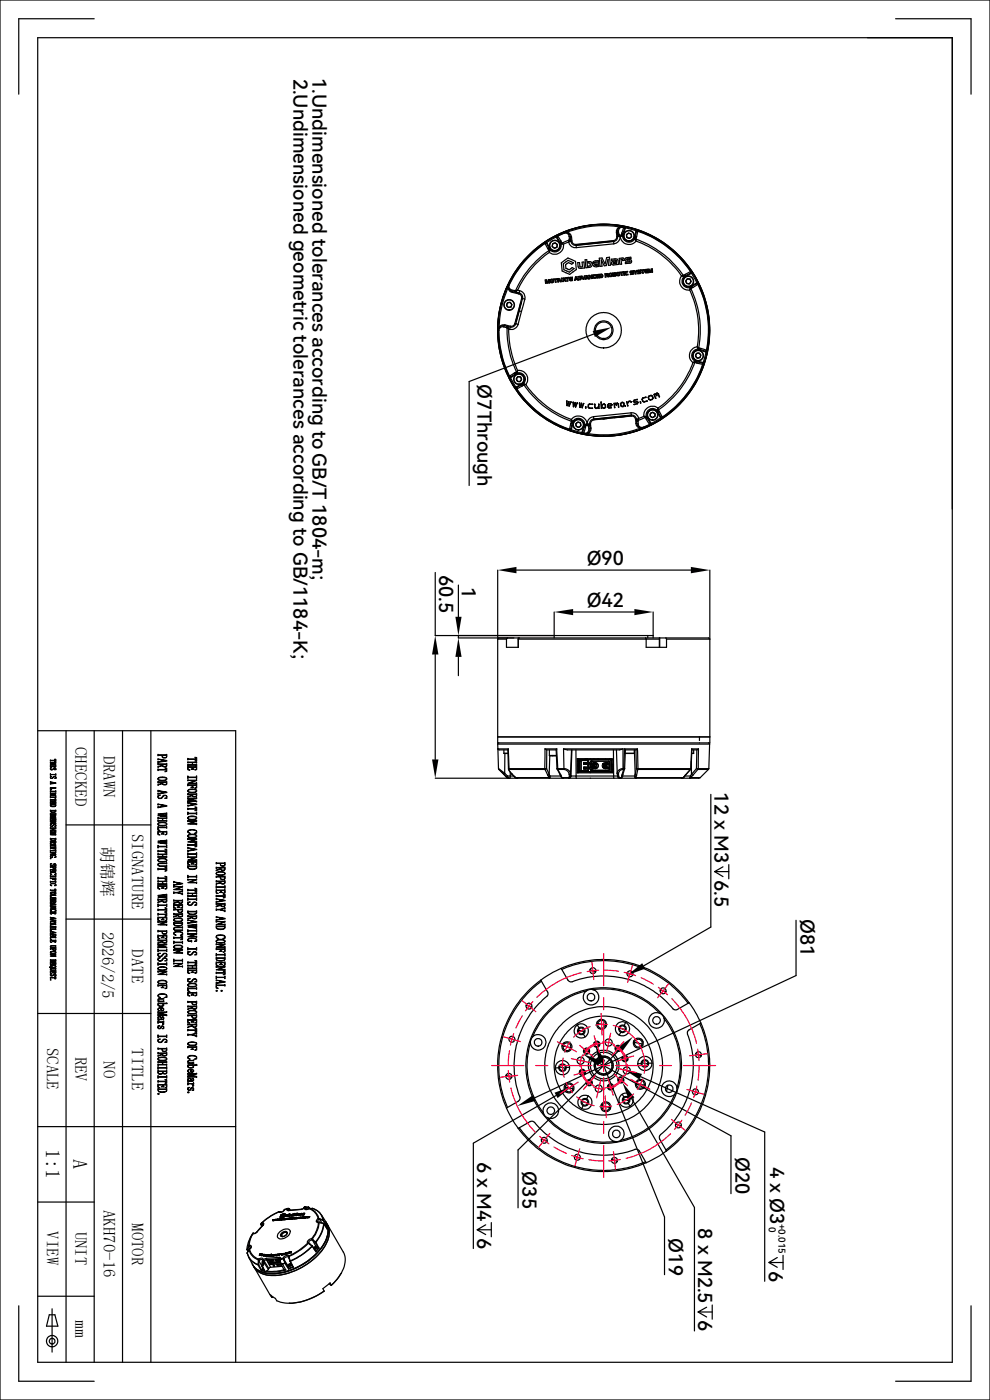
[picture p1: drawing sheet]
<svg xmlns="http://www.w3.org/2000/svg" width="210mm" height="297mm" viewBox="0 0 210 297" stroke-linecap="round" stroke-linejoin="round" font-family="sans-serif">
<defs><g id="words">
<g font-size="4.3">
<text x="9.7" y="243.7" transform="rotate(90 9.7 243.7)">1:1</text>
<text x="15.5" y="245.8" transform="rotate(90 15.5 245.8)">A</text>
</g>
<g font-size="4.1">
<text x="62.3" y="16.7" transform="rotate(90 62.3 16.7)">2.Undimensioned geometric tolerances according to GB/1184-K;</text>
<text x="66.3" y="16.5" transform="rotate(90 66.3 16.5)">1.Undimensioned tolerances according to GB/T 1804-m;</text>
<text x="101.3" y="81.5" transform="rotate(90 101.3 81.5)">Ø7Through</text>
<text x="124.5" y="120">Ø90</text>
<text x="93.1" y="122" transform="rotate(90 93.1 122)">60.5</text>
<text x="98" y="124.5" transform="rotate(90 98 124.5)">1</text>
<text x="124.5" y="128.9">Ø42</text>
<text x="151.6" y="168.1" transform="rotate(90 151.6 168.1)">12 x M3</text>
<text x="151.6" y="186.7" transform="rotate(90 151.6 186.7)">6.5</text>
<text x="169.8" y="195" transform="rotate(90 169.8 195)">Ø81</text>
<text x="156" y="245.5" transform="rotate(90 156 245.5)">Ø20</text>
<text x="101.2" y="246.5" transform="rotate(90 101.2 246.5)">6 x M4</text>
<text x="110.9" y="248.5" transform="rotate(90 110.9 248.5)">Ø35</text>
<text x="163.4" y="247.5" transform="rotate(90 163.4 247.5)">4 x Ø3</text>
<text x="101.2" y="262.6" transform="rotate(90 101.2 262.6)">6</text>
<text x="141.9" y="262.7" transform="rotate(90 141.9 262.7)">Ø19</text>
<text x="148.1" y="260.6" transform="rotate(90 148.1 260.6)">8 x M2.5</text>
<text x="163.1" y="269.6" transform="rotate(90 163.1 269.6)">6</text>
<text x="148.1" y="280.1" transform="rotate(90 148.1 280.1)">6</text>
</g>
<g font-size="3.6">
<text x="15.9" y="158.5" transform="rotate(90 15.9 158.5)">CHECKED</text>
<text x="21.9" y="160.3" transform="rotate(90 21.9 160.3)">DRAWN</text>
<text x="21.5" y="179.5" transform="rotate(90 21.5 179.5)">胡锦辉</text>
<text x="27.9" y="176.9" transform="rotate(90 27.9 176.9)">SIGNATURE</text>
<text x="21.7" y="197.6" transform="rotate(90 21.7 197.6)">2026/2/5</text>
<text x="27.9" y="201.4" transform="rotate(90 27.9 201.4)">DATE</text>
<text x="9.9" y="222.3" transform="rotate(90 9.9 222.3)">SCALE</text>
<text x="15.9" y="224.2" transform="rotate(90 15.9 224.2)">REV</text>
<text x="21.9" y="225.1" transform="rotate(90 21.9 225.1)">NO</text>
<text x="27.9" y="222.4" transform="rotate(90 27.9 222.4)">TITLE</text>
<text x="21.9" y="256.7" transform="rotate(90 21.9 256.7)">AKH70-16</text>
<text x="9.9" y="261.2" transform="rotate(90 9.9 261.2)">VIEW</text>
<text x="15.9" y="261.3" transform="rotate(90 15.9 261.3)">UNIT</text>
<text x="27.9" y="259.5" transform="rotate(90 27.9 259.5)">MOTOR</text>
<text x="15.9" y="280.1" transform="rotate(90 15.9 280.1)">mm</text>
</g>
<g font-size="2">
<text x="163.1" y="260.3" transform="rotate(90 163.1 260.3)">0</text>
<text x="165.1" y="259.6" transform="rotate(90 165.1 259.6)">+0.015</text>
</g>
</g></defs>
<g fill="none" stroke="#000" stroke-width=".25">
<path d="M0 0h210v297h-210zM8 8h194v281h-194zM20 4h-16v16M190 4h16v16M115.6 51.6a21.6 21.6 0 0 0-7.6 8.8M115.6 51.6h.4M115.6 51.6h.1M115.6 51.6l.6 1.1M115.6 51.4v.2M115.6 51.4h.4M115.6 51.6a22.5 22.5 0 0 0-7.6 8.8M115.7 59.4h.2l.3 .5 .1-.6h.3v.7h-.1l-.1-.5-.1 .5-.2 .1-.3-.6 .1 .6h-.2z"/>
<path d="M116 51.6l.5 1.1M116 51.4v.1M116 51.5v.1M116 51.5l.7 1.2M116.2 52.7h.3M116.2 52.7l.2 .3M116.4 53l.1 .2M116.4 53h.3M116.5 53.2a20.1 20.1 0 0 0-7.1 8.4M116.5 53.2v.4M116.5 53.2h.2M116.5 52.7l.2 .3"/>
<path d="M116.5 53.6a20.1 20.1 0 0 0-6.7 8M116.7 53.2l-.2 .4M116.7 53v.2M116.7 52.7h-.2M117.2 51.7l.6-.2 .4 .4v.6l-.6 .2-.5-.4zM117.5 59.2l.7-.1v.2h-.3l.1 .6h-.2v-.6h-.3zM118 50.3l-2 1.1M118 50.3h.1M118 50.3l.7 1.2M118 50.3l.2 .1M118.1 50l-.1 .3M118.1 50h.2"/>
<path d="M118.1 50l-2.5 1.4M118.2 50.4l.7 1M118.3 50.1l.7 1M118.3 50.1l-.1 .3M118.3 50l-.1 .2v.2M118.3 50v.1M118.4 59.1l.1 .7h-.2l-.1-.7M118.4 59.1h-.2M118.4 59.1h.2l.3 .5 .2-.6h.2l-.3 .8h-.2zM118.7 51.5a1.17 1.17 0 0 1-.4 1.6 1.17 1.17 0 0 1-1.6-.4M118.9 51.4l.1 .2M118.9 51.4l-.2 .1"/>
<path d="M119 51.6a1.35 1.35 0 0 1-.6 1.7 1.35 1.35 0 0 1-1.7-.3M119 51.6l.2 .2M119 51.1l-.1 .3M119 51.1l.1 .3M119.1 55.8l1.4-1.1 .8 .4 .8 .4 .2 1.7-1.4 1-.8-.3-.8-.4zM119.1 51.4l.2 .2M119.1 51.4l-.1 .2M119.2 51.8h.3M119.3 51.6l.2 .2M119.3 51.6l-.1 .2M119.5 56l1-.8 .6 .3 .6 .3-.4 .2-.7-.3-.3 .2-.3 .3 .1 .7 .6 .3 .7-.4 .4 .2-1 .7-1.2-.5zM119.5 51.8a1.85 1.85 0 0 1-.9 1.9 1.85 1.85 0 0 1-2.1-.1"/>
<path d="M119.5 59h.2l.4 .6-.2 .1-.1-.2-.5 .2zM119.5 49.3l.1 .1M119.6 49.5h.7l.3 .2 .1 .5M119.6 49.4h.5l.5 .1 .4 .8M119.6 49.5l-1.3 .6M119.6 49.4l-1.3 .6M119.6 59.1l.2 .3h-.2zM119.6 49.4v.1M120 58.9l.7-.1-.3 .2 .1 .6h-.2v-.6l-.3 .1zM120.4 49.2l.5 .3 .3 .8M120.4 49.2l-.9 .1M120.6 51.4l-1.1 .4"/>
<path d="M120.6 51.4l.3 .5a1.57 1.57 0 0 0 1.4 .6M120.7 51.1l-.1 .3M120.7 51.1l.1 .1M120.7 50.9v.2M120.7 50.9l-1.4 .7M120.7 50.9l.2 .2M120.7 50.2l.1 .5M120.7 50.2l.3 .1M120.8 51.2l-.2 .2M120.8 50.7l-.1 .2M120.8 50.7l.3 .1M120.9 51.1l-.1 .1"/>
<path d="M120.9 59.3h.1M120.9 59v.1h.5l.1 .1-.6 .1M121 59h.1M121 59l.4-.1v-.1h-.3a.36 .36 0 0 0-.3 .4 .36 .36 0 0 0 .3 .4l.4-.1v-.1l-.5-.1M121 50.3l.1 .5M121 50.3h.2M121.1 50.8l-.2 .3M121.1 50.8v.4M121.1 51.2h-.3M121.1 51.2l.3 .5 .3 .3 .5 .1M121.2 50.3l.1 .8M121.3 51.1l.3 .6 .6 .2"/>
<path d="M121.3 51.1l-.2 .1M122.1 58.7h.2l.4 .7-.6-.1-.2 .2zM122.2 51.9v.2M122.2 52.1l.1 .4M122.2 58.9l.1 .2h-.2zM122.4 51.9l7.5-.7zM122.6 55.7h.3l.1 .9h.3h.3l-.1-1h.4l.1 1.3h-.7a.48 .48 0 0 1-.7-.4zM122.8 58.8l.3 .1v.3h-.2zM123.1 59.4h-.4M123.1 59.3v.1M123.1 59.3a.36 .36 0 0 0 .2-.4 .36 .36 0 0 0-.3-.3l-.4 .1 .1 .7M123.3 58.6h.2l.3 .5 .2-.6h.2l-.3 .8h-.2z"/>
<path d="M124.4 58.5h.1l.4 .6-.1 .1-.1-.2-.5 .2zM124.5 58.6l.1 .3h-.2zM124.7 55.8h.1M124.8 55.8a.36 .36 0 0 1 .4 .3 .36 .36 0 0 1-.3 .4h-.3l-.1-1.4h-.4l.2 1.7 .7-.1a.65 .65 0 0 0 .6-.8 .65 .65 0 0 0-.9-.4v.3M124.9 58.4h.2l.4 .5v-.5l.1-.1 .1 .8h-.2l-.4-.5v.5h-.1zM125.7 55.9l1.3-.1v.2l-.8 .1v.2h.8v.2l-.5 .1a.68 .68 0 0 1-.8-.7zM125.8 58.4l.5-.1v.1l-.3 .1-.1 .3 .5 .1v.1h-.3a.34 .34 0 0 1-.4-.2 .34 .34 0 0 1 .1-.4zM125.9 55.5l1-.2 .1 .2-1.2 .3zM126.6 58.3l-.2 .2a.35 .35 0 0 0 .4 .5l.3-.1v-.1h-.3l-.2-.1 .5-.1-.4-.1M126.6 58.3h.1M126.7 58.3l.3-.1 .1 .1-.4 .1M126.7 58.4h.1"/>
<path d="M127.1 54.8l.6-.1 .7 1.3 .3-1.3 .6-.1 .2 1.7h-.4l-.1-1.3-.4 1.3-.4 .1-.6-1.3 .1 1.4h-.4zM127.2 58.2h.3a.37 .37 0 0 1 .4 .3 .37 .37 0 0 1-.3 .4h-.4zM127.3 58.3h.4v.4l-.3 .1zM128.3 58.1h.7l.1 .2-.2 .2 .3 .2h-.3l-.2-.2h-.2l.1 .3h-.2zM128.8 58.3h.1M128.9 58.3l-.4-.1v.2l.3-.1M129.7 55l.8-.1a.48 .48 0 0 1 .6 .4l.1 .8-1.2 .1-.3-.3a.44 .44 0 0 1 .5-.5h.4v.2l-.5 .1v.2h.7l-.2-.7h-.9zM130.1 51.1l.1 .1M130.1 51.1l-7.9 .8M130.2 51.2v.5M130.2 58.3h.3v.2h-.3zM130.2 51.2l-8 .9"/>
<path d="M130.2 51.7l-7.9 .8M130.4 58.1h.1M130.5 58.1l-.4-.1v.2l.3-.1M130.6 58.2v.1M130.6 58.1v.1M130.6 58v.1M130.6 58v-.1h-.6v.7h.5l.1-.3M130.6 58h.1M130.7 55.3h.1M130.8 49.3l.1 .9M130.8 49.3h.1M130.9 50.2h.1"/>
<path d="M130.9 50.2v.1a.79 .79 0 0 1-.8 .8M130.9 49.3l.1 .5M131 50.2l-.2 .7-.6 .3M131 49.8l.1 .2M131 49.8v.4M131.1 50l.3 .1M131.2 49.1l.1 .6M131.2 49.1l-.3 .2M131.3 49.7l-.3 .1M131.3 49.7l.1 .1M131.4 49.8v.2M131.4 49.8l.4 .1"/>
<path d="M131.4 50.1l.1 .1M131.4 54.8l.7-.1 .3 .2v.3l-.3 .1-.1-.3h-.3l.2 1h-.4zM131.4 49.8l-.3 .2M131.4 50.1l-.4 .1M131.4 48.1l-.5 .5-.1 .7M131.4 48.1a21.7 21.7 0 0 0-11 1.1M131.4 50l.1 .2M131.4 50v.1M131.5 57.7h.7l-.2 .1v.6h-.2v-.6l-.3 .1zM131.5 50.2v.5l-.4 .7-.9 .3M131.5 50.2h.1M131.6 50.2a1.88 1.88 0 0 0 1.3 1.6 1.88 1.88 0 0 0 2-.7"/>
<path d="M131.8 49.9l-.2 .3M131.8 49.9l.1 .2M131.9 49.7l-.1 .2M131.9 49.7l.2 .3M131.9 50.1l-.3 .1M131.9 49.4l.2 .3M131.9 49.4v.3M132.1 50l-.2 .1M132.1 50a1.37 1.37 0 0 0 1 1.3 1.37 1.37 0 0 0 1.6-.7M132.1 49.7v.3M132.1 49.7h.2M132.1 48.1l.1 .1"/>
<path d="M132.2 48a22.6 22.6 0 0 0-12.7 1.3M132.2 48l-.8 .1M132.2 48.1l.1 .1M132.2 48v.1M132.2 48.1a1.05 1.05 0 0 0-1.3 1.2M132.2 57.7h.3v.7h-.2zM132.3 48.3a.81 .81 0 0 0-1.1 .8M132.3 48.3l-.4 1.1M132.3 48.3l.2 .2M132.3 48.2l.2 .3M132.3 48.2v.1M132.3 49.7a1.19 1.19 0 0 0 .8 1.4 1.19 1.19 0 0 0 1.5-.8"/>
<path d="M132.5 48.5l-.4 1.2M132.5 48l-.2 .2M132.5 48l.2 .3M132.5 48l2.7 .8M132.6 57.7l.5-.1-.3 .2v.3l.4 .2h-.3a.38 .38 0 0 1-.3-.2 .38 .38 0 0 1 0-.4zM132.7 54.8l1.1-.2 .1 .2-.9 .1v.2h.5a.39 .39 0 0 1 .5 .3 .39 .39 0 0 1-.4 .4l-.9 .1v-.2l.9-.2v-.1h-.7a.35 .35 0 0 1-.3-.2 .35 .35 0 0 1 .1-.4zM132.7 48.3l2.2 .6M132.7 48.3v.1M132.7 48.4l-.2 .1M132.7 48.4l-.4 1.3M132.9 49.8l.4-.4 .6 .3 .1 .5-.5 .4-.5-.2zM133.9 57.7v.1l.3-.1a.21 .21 0 0 1 .2 .2 .21 .21 0 0 1-.2 .3l-.5 .1v-.2l.5-.1"/>
<path d="M133.9 57.6v.1M133.9 57.6h.5l-.1-.2-.4 .1a.21 .21 0 0 0-.3 .2 .21 .21 0 0 0 .3 .2l.3 .1M134.2 58h.1M134.4 57.4h.2l.2 .3 .2-.3h.2l-.3 .7h-.2v-.3zM134.6 50.3l.1 .1M134.7 50.6v.2M134.7 50.8l.2 .3M134.7 50.4v.2M134.9 50.8a20.5 20.5 0 0 1 10 7.6M134.9 50.8v.3M134.9 50.8h-.2M134.9 50.6h-.2"/>
<path d="M134.9 50.6v.2M134.9 48.9v.1M134.9 49l-.3 1.3M134.9 49l.1 .1M134.9 51.1a19.7 19.7 0 0 1 9.7 7.4M135 49.1l-.3 1.3M135 50.2l-.3 .2M135 50.2l-.1 .4M135.2 48.8l-.3 .1M135.2 48.8l.1 .2M135.3 49.1a21.9 21.9 0 0 1 11.2 8.5M135.3 49.1l-.3 1.1"/>
<path d="M135.3 49.1h-.3M135.3 49v.1M135.3 49l-.3 .1M135.3 49a22.7 22.7 0 0 1 11.3 8.6M135.7 57.9h.1M135.8 57.8v.1M135.8 57.8l-.4-.1a.22 .22 0 0 1-.2-.2 .22 .22 0 0 1 .2-.2h.5v.1h-.4l-.1 .2h.4a.21 .21 0 0 1 .2 .2 .21 .21 0 0 1-.2 .2l-.5 .1v-.1l.4-.1M136 57.3l.7-.1v.1l-.3 .1 .1 .6h-.2l-.1-.6h-.2zM136.9 57.2a.37 .37 0 0 0-.1 .4 .37 .37 0 0 0 .3 .3h.4v-.2l-.6-.1h.5v-.2h-.4M136.9 57.2h.1M136.9 57.2l.5-.1v.2h-.3M137 57.3v.1"/>
<path d="M137 57.3h.1M137.5 57.1h.2l.3 .6 .1-.6 .3-.1v.7l-.1 .1-.1-.6-.1 .6h-.2l-.3-.5 .1 .5h-.2zM144.6 58.5l.3 .2M144.6 58.5a1.85 1.85 0 0 0-.2 2.1 1.85 1.85 0 0 0 1.9 .9M144.9 58.4l-.3 .1M144.9 58.4v.3M144.9 58.7h.2M145.1 58.4h-.2M145.1 58.4v.3M145.1 58.7a1.36 1.36 0 0 0-.2 1.7 1.36 1.36 0 0 0 1.6 .6M145.4 58.2v.3M145.4 58.2l-.3 .2"/>
<path d="M145.4 58.5l-.3 .2M145.4 58.5l.1 .2M145.5 58.7a1.17 1.17 0 0 0-.5 1.6 1.17 1.17 0 0 0 1.6 .4M145.8 59.1l.6 .1 .2 .5-.3 .5h-.6l-.2-.6zM146.5 57.6l-1.1 .6M146.5 57.6v.4M146.5 58l-1.1 .5M146.5 58h.1l-1.1 .7M146.5 57.6h.1M146.6 57.6l-.1 .4M146.6 57.6h.1M146.6 58h.1"/>
<path d="M146.7 57.6v.4l1.1 2M146.7 57.6l1.5 2.5M147.8 60l.4 .1M147.8 60l-1.2 .7M147.8 60l-.1 .2M147.8 60h.1M105.6 70.1h.2M105.8 70.1a23.2 23.2 0 0 0 2.3 9.7M105.9 69.4l-.3 .7M106.8 69.3a.83 .83 0 0 0-1 .8M106.8 69.3l.6 .2M107.1 69.1a1.17 1.17 0 0 0-1.2 .4 1.17 1.17 0 0 0-.1 1.2l.3 3.2a22.4 22.4 0 0 0 1.9 5.9"/>
<path d="M107.1 69.1l-.3 .2M107.1 69.1l.6 .2M107.1 68.9h-.2a1.12 1.12 0 0 0-1 .5M107.1 68.9l1.2 .3M107.1 68.9v.2M107.4 69.5l.2 .1M107.6 69.6a21.1 21.1 0 0 0 2 9.3M107.6 69.6l.3 .2M107.7 69.3l.1 .1M107.7 69.3l-.3 .2M107.7 64.2l.5-.1 .4 .5-.2 .6h-.6l-.4-.4zM107.7 61.1l.1 .2a1.12 1.12 0 0 0 .9 .7"/>
<path d="M107.7 61.1l-1.1 3.5-.5 2.3-.2 2.5M107.8 69.4l.1 .4M107.8 69.4l-.2 .2M107.8 60.3a22.3 22.3 0 0 0-2.2 9.8M107.8 60.3l-.1 .8M107.8 60.3l.2 .1M107.9 69.8l.2 .1M107.9 69.8l.1 2.4 .3 1.8 .6 2.4 .9 2.2M108 60.4h.1M108 60.4a1.07 1.07 0 0 0 .7 1.4M108 60.4v.6l.6 .6M108 79.8l.4 .1"/>
<path d="M108 79.8l-.1 .2M108 79.8h.1M108.1 79.8l.3 .1M108.3 69.2l-.2 .7M108.4 79.9l-.1 .2M108.6 61.6h.6M108.6 61.6l.1 .2M108.7 62l1.4 .4M108.7 61.8l.6 .2M108.7 61.8v.2M109.1 79.1l-1 .7M109.1 79.1l.3 .1"/>
<path d="M109.2 61.6l.1 .4M109.2 61.6h.2M109.2 68.6l.2 .1M109.2 68.6l-.2 .4-.7 .2M109.3 62l.8 .1M109.4 61.6l.1 .2M109.4 68.7l-.5 .6-.5 .1-.7-.1M109.4 79l.2 .2M109.4 79.2l-1 .7M109.4 68.7l.5 .1M109.4 79l-.3 .1M109.4 79.2l.1 .2"/>
<path d="M109.5 79.4a1.17 1.17 0 0 1 1.6 .5 1.17 1.17 0 0 1-.4 1.5M109.5 61.8l-.2 .2M109.5 79.4l-1.2 .7M109.6 78.9l.2 .1M109.6 78.9l-.2 .1M109.6 79.2a1.36 1.36 0 0 1 1.6 .6 1.36 1.36 0 0 1-.2 1.6M109.6 79.2h-.2M109.8 79l-.2 .2M109.8 61.6h-.4M109.8 61.6l-.3 .2M109.8 78.6l-.2 .3M109.8 78.6v.4"/>
<path d="M109.8 61.6l.4 .1M109.8 78.6a1.85 1.85 0 0 1 1.9 .9 1.85 1.85 0 0 1-.2 2.1M109.9 79.9l.5 .1 .3 .5-.4 .5-.5-.1-.3-.5zM109.9 68.8l-.6 .8a1.33 1.33 0 0 1-1.2 .3M110 65.9v.1M110 65.9l-.8 2.7M110 66l.4-1.7-.3 1.7M110 66l-.5 1.9 .6-1.9M110.1 62.4l.4 .3 .2 .6M110.1 66h.1M110.1 62.1v.3M110.1 62.1l.6 .5 .1 .8"/>
<path d="M110.2 66l.4 .1M110.2 66l-.8 2.7M110.2 61.7h.2a1.42 1.42 0 0 1 .9 1.8M110.2 61.7l-.1 .4M110.6 66.1l-.7 2.7M110.7 63.3l-.7 2.6M110.7 63.3l.1 .1M110.8 63.4l.5 .1M110.8 63.4l-.6 2.6M111.3 63.5l-.7 2.6M125.9 70.9l-26.4 10v22.1M146.3 61.5a20.2 20.2 0 0 1 1.6 12.1"/>
<path d="M146.4 61.2l.2 .1M146.4 61.2l-.1 .3M146.5 61l-.1 .2M146.5 61l.2 .1M146.6 61.3l-.3 .2M146.6 61.3a20.4 20.4 0 0 1 1.6 12.5M146.6 60.7l.1 .1M146.7 61.1l-.1 .2M146.7 60.8l.3 .2M146.7 60.8l-.2 .2M147 76.9h.4M147 76.9a19.7 19.7 0 0 1-7.4 9.7"/>
<path d="M147 61l-.3 .1M147.3 76.7l.1 .2M147.3 76.7l-.3 .2M147.4 76.9a20.5 20.5 0 0 1-7.7 10.1M147.4 76.9h.1M147.5 76.7h-.2M147.5 76.7v.2M147.5 76.7l.2 .1M147.5 76.9l.4 .1M147.7 76.8l.2 .2M147.7 76.8l1.3 .2M147.7 60.2l-1 .6"/>
<path d="M147.7 60.2l.3 .1M147.7 60.2l.4 .1M147.7 75l.6-.1 .4 .4-.2 .6-.6 .1-.4-.5zM147.8 76.5l-.1 .3M147.8 76.5l1.3 .4M147.9 77l1.2 .3M147.9 73.6a1.87 1.87 0 0 0-1.6 1.3 1.87 1.87 0 0 0 .7 2M147.9 73.6l.3 .2M147.9 73.6l.1 .3M148 73.9l.2 .2M148 60.3l-1 .7M148 60.3h.1"/>
<path d="M148 60.3a21.7 21.7 0 0 1 1.9 14M148.1 60.3a22.7 22.7 0 0 1 1.8 14M148.2 60.1l-.1 .2M148.2 74.1h.3M148.2 74.1a1.37 1.37 0 0 0-1.4 1 1.37 1.37 0 0 0 .7 1.6M148.2 73.8l-.2 .1M148.2 73.8l.2 .1M148.4 73.9l-.2 .2M148.4 73.9h.3M148.4 74.3l1.3 .4M148.4 74.3a1.17 1.17 0 0 0-1.4 .8 1.17 1.17 0 0 0 .8 1.4M148.5 74.1l1.1 .4"/>
<path d="M148.5 74.1l-.1 .2M148.7 73.9l1.2 .4M148.7 73.9l-.2 .2M149 77l.1 .3M149.1 77.3a21.9 21.9 0 0 1-8.6 11.2M149.1 77.3h.1M149.1 76.9l-.1 .1M149.1 76.9h.1M149.1 77.3a22.3 22.3 0 0 1-8.6 11.2M149.2 76.9l.1 .3M149.3 77.2l-.2 .1M149.6 74.5l.1 .2"/>
<path d="M149.7 74.7h.1M149.8 74.7l-.6 2.2M149.9 74.3l-.3 .2M149.9 74.3h.1M149.9 74.3l.2 .2M150.1 74.5l-.3 .2M150.1 74.5l-.8 2.7M107.9 80l.4 .1M107.9 80l1.5 2.5M108.3 80.1l1.1 2.1M108.3 80.1h.1M109.4 82.5h.2"/>
<path d="M109.4 82.2v.3M109.4 82.1l.1 .1M109.5 82.1l.2 .1M109.6 82.5h.1M109.6 82.6a22.7 22.7 0 0 0 11.2 8.5M109.6 82.5a22.3 22.3 0 0 0 11.2 8.6M109.7 82.2l-.1 .3M110.7 81.4v.2M110.7 81.4l-1.2 .7M110.7 81.9l-1.1 .6M110.7 81.6v.3M110.7 81.6l-1 .6"/>
<path d="M111 81.4h.2M111 81.4v.3M111 81.7l-.3 .2M111 81.4l-.3 .2M111.2 81.7a20.3 20.3 0 0 0 10 7.7M111.2 81.7h-.2M111.2 81.4l.3 .2M111.2 81.4v.3M111.5 81.6l-.3 .1M111.5 81.6a20.1 20.1 0 0 0 9.7 7.4M120.2 85.1h.1M120.2 85.1l.1 .9"/>
<path d="M120.3 86h.1M120.3 86v.1M120.3 85.1v.8l.3-.7M120.3 86.1l.3-.7 .1 .7M120.3 86.1h.1M120.6 85.2h.1M120.7 85.2l.1 .7 .3-.6h.1M120.7 85.2h.1M120.7 86.1h.1M120.8 91.1l.1 .2M120.8 91.1h.1M120.9 91.3l2.8 .8"/>
<path d="M121.1 89.9l-.3 1.2M121.1 91l-.3 .1M121.1 85.3h.1M121.1 91l.1 .1M121.2 85.3l-.4 .8M121.2 89v.4M121.2 89l.2 .3M121.2 89.4v.1M121.2 91.2l-.3 .1M121.2 91.2l2.2 .6M121.2 89.5l-.1 .4M121.2 91.1v.1"/>
<path d="M121.2 89a1.88 1.88 0 0 1 2-.7 1.88 1.88 0 0 1 1.3 1.6M121.4 89.7l-.3 .2M121.4 89.7l-.3 1.3M121.4 89.7l.2 .1M121.4 89.3l-.2 .1M121.4 89.3l.1 .2M121.5 89.5a1.34 1.34 0 0 1 1.5-.7 1.34 1.34 0 0 1 1 1.4M121.5 89.5h-.3M121.5 89.5l-.1 .2M121.5 85.4l.1 .9 .4-.7 .1 .7M121.5 85.3l.1 .1M121.6 85.3h.1"/>
<path d="M121.6 89.8l-.4 1.3M121.6 89.8a1.17 1.17 0 0 1 1.4-.8 1.17 1.17 0 0 1 .8 1.4M121.6 85.3l.1 .8 .3-.7M122 85.4l.1 .7 .4-.6M122.1 86.3v.1M122.1 89.9l.5-.4 .5 .2 .1 .6-.4 .4-.5-.2zM122.5 85.5l-.4 .8M122.5 85.5h.1M122.9 85.5v.1M122.9 85.5l.2 .8 .2-.7 .2 .7 .3-.7-.3 .9-.1-.7-.4 .6-.1-.8M123.4 91.8l.3 .3M123.4 91.7v.1"/>
<path d="M123.6 91.7l.2 .2M123.6 91.7h-.2M123.8 91.9l.2 .1M123.8 91.9l-.1 .2M123.8 91.9h.1M123.8 90.4l.2 .1M123.8 90.4l-.4 1.3M124 91.9v.1M124 92v.1M124 90.5l.2 .2M124 90.5l-.4 1.2M124 90.2l.2 .2"/>
<path d="M124 90.2v.3M124.2 90l.1 .2M124.2 90l-.2 .2M124.2 90.7l-.4 1.2M124.2 86.3l.1 .3-.1-.3M124.2 90.4v.3M124.3 90.2l.5 .1M124.3 90.2l-.1 .2M124.5 89.9l-.3 .1M124.5 89.9l-.2 .3M124.5 89.9h.1M124.6 89.9l.1 .2"/>
<path d="M124.6 89.9l.2 .1M124.7 90.1l.1 .2M124.7 92l-.7 .1M124.8 90.3v.2M124.8 86.4h.1M124.8 86.4l.2 .2M124.8 90l-.1 .1M124.8 85.9l.2-.2h.7l-.6 .1-.3 .1M124.8 85.9h.1M124.8 85.9v.5M124.8 90l.2 .1M124.8 90.5l.1 .5"/>
<path d="M124.8 85.9v.5l.2 .1 .7 .1M124.9 91a.81 .81 0 0 1-1.1 .9M125 90.1l-.2 .2M125 90.1l.1 .2M125 86.6h.1M125 86.6l.6 .1M125.1 90h-.3M125.1 90v.3M125.1 90h.2M125.1 90.3l-.3 .2M125.1 90.3l.1 .5M125.2 90.8l-.3 .2"/>
<path d="M125.2 90.8h.1M125.2 90.8a1.05 1.05 0 0 1-1.2 1.2M125.3 90v.8M125.3 90.8v.6l-.6 .6M125.6 86.6l.1 .1M125.9 88.4l.1 .5M125.9 88.4l-.8 .4-.5 .7v.4M126 88.9l-.7 .3-.2 .8M126 89.1h-.1a.76 .76 0 0 0-.6 .9M126 88.9v.2M126.2 88.9l7.5-.8zM126.6 86.7l.4-.4 .1 .4v-.9l-.1 .4-.4 .4h-.2l-.2-.2v-.7v.7l.2 .3h.3"/>
<path d="M127.5 85.3h.1M127.5 85.3l.1 1.4M127.5 85.3l.1 .8 .4-.4h.2l.2 .2M127.9 88.9l1-.1zM128 85.8l.4 .1v.5l-.4 .2-.4-.4zM128.4 85.9l.1 .5-.2 .2-.3 .1-.4-.4v.3M128.4 85.9h.1M128.9 86.4h.1M128.9 86.4l.3 .2 .4-.1M129.2 85.7h.3l.3 .2-.2 .2h-.6zM129.6 85.6l.2 .3M129.6 85.6h-.5l-.2 .3v.5"/>
<path d="M129.6 86.5h.1M129.8 85.9l-.2 .2-.6 .1 .2 .3h.5M129.8 85.9h.1M130.3 88.6h.1M130.4 86.5h.1M130.6 85.6l-.3 .1v-.1l.1 .9M130.8 86l-.3-.4-.2 .3 .1 .6M130.8 86l.1-.4 .2 .2 .2 .6M130.9 85.5l.3 .2M130.9 85.5h.1M130.9 85.5l-.2 .2-.2-.1M131.2 85.7l.1 .7"/>
<path d="M131.2 85.7h.1M131.6 85.6h.1M131.6 85.6l.1 .5 .3 .2h.2l.2-.3 .2 .1M131.8 85.4h.1M131.8 85.4l-.2 .2M131.9 85.4l.4 .2v.4l-.1 .2-.4-.1-.1-.4zM132.1 85.3l-.3 .1M132.1 85.3l.3 .2v.4l.3 .2M132.1 85.3h.1M132.7 86.1h.1M132.8 88.3h.1M132.9 85.2l.1 .1"/>
<path d="M132.9 85.3l.3 .8M133.2 86.1h.1M133.6 85.1h.1M133.6 85.1h-.2l-.3 .5-.1-.4M133.6 85.1l.3 .2M133.9 87.6h.3a1.41 1.41 0 0 1 1.3 1.2M133.9 87.6v.5M133.9 87.6l-8 .8M133.9 85.3h.1M133.9 88.1l.8 .2 .3 .6M133.9 85.3l-.5-.1-.3 .5 .1 .4M133.9 88.1l-7.9 .8"/>
<path d="M133.9 88.1v.2M133.9 88.3l-7.9 .8M133.9 88.3l.6 .1 .3 .6M134.5 84.9l.7-.2-.6 .3-.1 .2 .2 .1 .4-.1M134.5 84.9h.1M134.5 84.9l-.2 .3 .3 .2M134.6 85.4h.1M134.6 85.4l.4-.1 .3 .1-.2 .2-.6 .2M134.8 89l.1 .8M134.9 89.8l.2 .6 .7 .5M135 88.9v.3M135 88.9l-.2 .1"/>
<path d="M135 89.2l.3 .2M135 89.2l.1 .6M135.1 89.8l.3 .2M135.1 85.2h.1M135.1 85.2l.3 .2M135.1 89.8h-.2M135.1 89.8a1 1 0 0 0 1.4 .9M135.2 89.1l.2 .1M135.2 89.1l-.2 .1M135.3 88.9l.2 .1M135.3 88.9l-.1 .2M135.3 89.4l.1 .6"/>
<path d="M135.3 88.9h-.3M135.4 89.2l-.1 .2M135.4 85.4l-.2 .3-.7 .1M135.4 85.4h.1M135.4 90l.2 .4 .2 .2h.7M135.5 89l-.1 .2M135.5 88.8v.2M135.5 88.8l-.2 .1M135.8 90.9a21.7 21.7 0 0 1-11.1 1.1M135.8 85.2v.1M135.8 85.3v.2M135.8 85.5h.1"/>
<path d="M135.8 85.2l.1 .1M135.8 85.2h.1M135.9 85.5h.1M135.9 85.3v.2M136.2 84.7h.1M136.2 84.7l.1 .4M136.3 84.7l.3 .5 .6-.2M136.3 85.1h.1M136.3 85.1l.3 .2M136.4 84.4h.1M136.4 84.4l-.2 .3M136.5 90.6v.1"/>
<path d="M136.5 90.7l.1 .1M136.6 90.8l-.8 .1M136.6 90.8a22.2 22.2 0 0 1-12.6 1.3M136.6 88.3l.3 .3M136.6 88.3h.4M136.6 88.3l-1.1 .5M136.6 85.3h.1M136.9 88.6l-1.5 .6M136.9 88.6l.1 .1M137 88.3l-.1 .3M137 88.3l.2 .2M137 84.3l-.6 .2-.1 .2"/>
<path d="M137 84.3h.1M137 88.7l.1 .3M137 84.3l-.6 .1M137.1 89l.7 1M137.2 88.5l-.2 .2M137.2 88.5l.1 .2M137.2 85.1l-.6 .2M137.2 85.1h.1M137.2 85h.1M137.3 88.7l-.2 .3M137.3 88.7l.6 1M137.3 85v.1"/>
<path d="M137.4 88.6l-.1 .1M137.4 88.6l.7 1.2M137.7 84l.4-.1 .3 .1M137.7 84h.1M137.7 84l-.2 .3 .1 .5 .4 .1 .4-.1M137.7 84.1l.4-.2 .2 .2 .2 .4-.2 .2h-.6l-.1-.4zM137.8 90l-1.3 .6M137.8 90v.1M137.8 90.1l-1.3 .6M137.8 90.1l.2 .1M137.9 89.7l-.1 .3M137.9 89.7l-.1 .4"/>
<path d="M137.9 89.7l.2 .1M138 87.7l.5-.2 .5 .3-.1 .5-.5 .3-.5-.3zM138.1 89.8l-.1 .4M138.1 89.8h.1M138.4 84.8h.1M138.4 84h.1M138.4 84l.2 .5M138.6 84.5h.1M138.6 84.5l-.2 .3M138.7 83.7h.1M138.7 83.7l.3 .8h.1M138.8 83.7h.1"/>
<path d="M138.8 83.7l.1-.1 .3 .1 .2-.3 .3 .1 .2 .7-.3-.6-.2-.1v.4l-.4-.2-.1 .2 .2 .6M139.4 87.1a1.36 1.36 0 0 0-1.6-.2 1.36 1.36 0 0 0-.6 1.6M139.4 87.5a1.17 1.17 0 0 0-1.5-.5 1.17 1.17 0 0 0-.5 1.6M139.4 86.9l.3 .1M139.4 86.9v.2M139.4 87.1h.3M139.4 87.1l.2 .3M139.4 87.5l.7 1.1M139.6 86.6l.1 .4M139.6 86.6l-.2 .3M139.6 86.6a1.83 1.83 0 0 0-2.1-.2 1.83 1.83 0 0 0-.9 1.9M139.6 87.4h.3"/>
<path d="M139.6 87.4l.6 1M139.6 87.4l-.2 .1M139.7 87v.1M139.7 87.1l.2 .3M139.9 87.4l.6 1.1M140.1 88.6l.1 .1M140.2 88.4l.3 .1M140.2 88.7h.3M140.2 88.7l-2.1 1.1M140.2 88.4l-.1 .2M140.5 88.7l-2.5 1.5M140.5 88.5h.1"/>
<path d="M140.5 88.5v.2M92.3 121.5v13.3h46.3M92.3 138.9v22.2M97.2 134.8v.5h53.1l.3 .3h-9.2M97.2 124.1v6.8M97.2 139.4v3.9M105.6 120.9v36.7h45v-36.7M105.8 135.3l-.2 .3h1.8M107.7 135.3l-.3 .3M109.6 120.9h37M109.9 135.3v2h-2.5v-1.7M110.2 135.3l-.3 .3h30"/>
<path d="M117.6 129.8v5.5M121.6 129.8h13M136.9 135.3l.2 .3v1.7h4.3v-1.7M137.4 134.8v.5M138.6 129.8v5.5M139.9 135.3v2M140 135.3v2M141.3 135.3l.1 .3M8 155h42v134M14 155v134M20 155v134M26 155v134"/>
<path d="M32 155v134M105.6 157.9v1M105.6 156.3h45M105.6 157.9h44.9M105.6 158.9l.3 .2h1.8M105.6 158.9h2.2M105.6 158.9l.1 4.2M105.8 157.6l-.2 .3M106.9 159.1v.7M106.9 159.8l.8 .1M106.9 159.8h.8M107.1 159.9v4.1"/>
<path d="M107.8 158.9l.1 4.3M107.8 158.9l.2 4.2M115.6 158.9v4.2M115.6 158.9l.4 .2h2M115.6 158.9h2.5M116 159.1v4M116.5 159.1v1.2M118 159.1l.2 4M118.1 158.9l.2 4.2M118.1 158.9l-.1 .2M119.5 158.9l.9 .2h11l.8-.2M119.5 158.9h12.7"/>
<path d="M119.5 158.9l.1 4.2M121.2 159.1l-.2 5M121.3 159.1l-.2 5.6-.3 .4M122.2 159.1l.1 6M130.1 159.1l.1 6M130.8 159.1l.1 4.9M132.2 158.9v4.2M132.5 158.9l-.2 4.2M132.5 158.9l.2 .2M132.5 158.9h2.7M132.6 159.8h2v-.7l.1 5.2M132.6 159.9h1.9"/>
<path d="M132.7 159.1l-.2 4M132.7 159.1h2.2M134.5 159.8l.1 .1M134.9 159.1l.1 4M135.2 158.9l.1 4.2M135.2 158.9l-.3 .2M146.7 158.9l-.1 4.2-1.2 1.4M146.7 158.9l-.1 4.2M146.7 158.9h1.5M146.8 159.1h1M146.8 159.9h.3M147.1 159.8l.1 .1"/>
<path d="M147.2 159.1v.7h-.4M147.8 159.1l-.1 4M148.2 158.9l-.1 4.2M148.2 158.9l-.4 .2M148.4 156.3v.8M150.3 157.6l.2 .3M150.5 157.9l-.1 5.2M14 175h18M105.7 163.1l1.4 .9M105.7 163.1l.1 .1M105.8 163.2l1 1M105.8 163.2l1.8 1.8"/>
<path d="M106.8 164.2l.6 .6M107.1 164l-.3 .2M107.1 164l.6 .6M107.4 164.8l.2 .2M107.6 165l.3 .1M107.6 165h.2M107.6 165h.1M107.7 164.6l-.3 .2M107.7 164.6l.1 .4M107.7 164.6h1.3M107.8 165l.1 .1M107.9 163.2l.7 1"/>
<path d="M108 163.1v.1M108 163.1l-.1 .1M108 163.1h7.6M108 163.2l.1 .4 .5 .6M108 163.2h7.6M108.2 163.8v1.1l-.1 .2M108.6 164.2l.6 .6M108.6 164.2h.1M109.1 164.8l.3 .2M109.2 164.8l.2 .2M109.2 164.8h.1M109.4 165l.4 .1z"/>
<path d="M109.4 165h7.1M115.6 163.1h.4M115.6 163.1v.1M115.6 163.2l.6 1.3M116 163.1l-.4 .1M116 163.1l.5 1.2M116.2 164.5l.2 .3M116.4 164.8l.1 .2M116.5 165v.1l.2-.1M116.5 165h.2M116.5 164.3l-.3 .2M116.5 164.3l.2 .3"/>
<path d="M116.5 160.3l.1 .1M116.5 160.3h1.5M116.6 160.4h1.4M116.6 160.4l-.1 3.9M116.7 164.6v.4M116.7 164.6l-.3 .2M116.7 164.6h2.3M118.2 163.1v.1M118.2 163.1h.1M118.2 163.2h.1M118.2 163.2l.6 1.2M118.3 163.2l.7 1.3"/>
<path d="M118.3 163.1v.1M118.3 163.1h1.3M118.3 163.2h1.3M118.8 164.4l.2 .3M118.8 164.4l.2 .1M119 164.7l.2 .3M119 164.7l.1 .1M119 164.5l.1 .3M119.1 164.8l.2 .2M119.2 165l.3 .1zM119.3 165h1.4M119.6 163.1l1 .3 .4 .7"/>
<path d="M119.6 163.2a1.18 1.18 0 0 1 1.1 1.1M119.6 163.1v.1M120.6 165.1h.1M120.7 164.3l.1 .5M120.7 165h.2M120.7 165l.1 .1M120.8 164.8l-.1 .2M120.8 165.1h-.2M120.9 165l-.1 .1M121 164.1l-.3 .2M121 164.1l.1 .5M121.1 164.6l-.3 .2"/>
<path d="M121.1 164.6l-.2 .4M121.1 164.6h9.9M122.4 161h7.5v3h-7.5zM122.6 161v3M122.6 162.1h.1M122.6 162.5h.1M122.6 161.2h.1M122.6 161.1v.1M122.6 161.2v.3M122.6 162.5v.1M122.7 163.7h7.2M122.7 161.1l.1 .1"/>
<path d="M122.8 161v.1h7.1M122.8 163.7v.3M123 161.3v2.3M123 163.6h1.8M123 161.3h1.8M123 161.3h.1M123 161.3v.1M123 161.4v2.1M123 161.4h.4M123.1 161.3v.1M123.1 161.1v.1M123.3 163.5h-.3l.1 .1"/>
<path d="M123.3 163.5h.1M123.3 161.4v2.1M123.4 161.3v.1M123.8 161.8h.7v.3h-.7zM123.8 162.8h.7v.3h-.7zM123.8 162.8h.7M123.8 163.1h.7M124.1 161.8v.3M124.1 162.8v.3M124.1 161.8h.4M124.2 161v.2M124.2 162.1h.1"/>
<path d="M124.2 161.8h.1M124.4 162.1h.1M124.5 161v.2M124.6 161v.2M124.7 161.3v.1M124.7 161.3h-1.6M124.7 163.5l.1 .1M124.7 161.4h.1M124.7 163.5h.1M124.8 161.3v2.3M124.8 162.8l.5 .6M124.8 162.1v.7"/>
<path d="M124.8 162.1h.4v.7M124.8 162.8h.4M124.9 162l-.1 .1M124.9 162h.1M124.9 162.9h.1M124.9 162.1v.8M124.9 162v.1M124.9 162.9l.5 .5M124.9 162.9h.3M125 161.1v.1M125.2 162v.1M125.2 162.8v.1"/>
<path d="M125.2 163.7v.3M125.2 162.9l.5 .5M125.3 161v.2M125.3 163.4h.2M125.3 161.5l-.4 .5M125.3 161.5h3.9M125.3 163.4h.1M125.4 162.1l-.1 .2 .1 .5M125.4 162.1l.2 .1M125.4 162.1h.2M125.4 163.4h.1M125.4 161.5l-.5 .5"/>
<path d="M125.4 163.4h.3M125.5 162.1l.1 .1M125.5 161.5h-.2M125.5 163.4h3.7M125.5 161.5h3.7M125.5 161.5h.1M125.5 163.4h.1M125.5 162.9l.4 .2M125.6 162.2v.4M125.6 162.6l-.2 .2M125.6 162.2l.2 .2-.2 .2M125.6 162.6v.1"/>
<path d="M125.6 162.2h.1M125.6 162.7l-.2 .1M125.6 162.7l-.1 .2M125.6 162.7l.1 .1M125.7 162.8h.2M125.7 162.8l-.2 .1M125.7 162.6h.1M125.7 162.1l.3 .2M125.7 161.5l-.5 .5h-.3M125.7 162.1l.5 .5M125.7 163.4h.1M125.9 162.8v.3"/>
<path d="M125.9 162.1h.2M125.9 162.1h-.2M125.9 162.4v.1M125.9 162.5l-.3 .2M125.9 162.5l.2 .3M125.9 162.4h.1M125.9 162.6l.2 .2M125.9 162.6l-.2 .2M125.9 162.5h.1M125.9 161.8v.3M125.9 161.8l.4 .1M125.9 161.8l-.4 .1 .2 .2"/>
<path d="M125.9 163.1h.4M125.9 161.8h.4M125.9 162.4h-.1l-.2 .3M126 161v.2M126 162.6h.1M126.1 162.8h-.2M126.1 162.8l.2 .1M126.1 162.1h.1M126.1 162.1l-.2 .2v.3M126.1 162.1l-.2 .2M126.2 162.2v.4M126.2 162.2l-.3 .2 .4 .4h.3"/>
<path d="M126.3 161.8a.64 .64 0 0 1 .6 .6 .64 .64 0 0 1-.6 .7M126.3 161.9l.3 .2-.4 .1M126.3 162l-.2 .1M126.3 161.9l-.2 .2M126.3 162.9l-.4 .2M126.3 162h.1M126.3 162.9h.1M126.3 161.9v.1M126.3 161.8a.63 .63 0 0 1 .6 .6 .63 .63 0 0 1-.6 .7M126.4 162.8v.1M126.4 162.1l-.2 .1M126.4 162.9h.2"/>
<path d="M126.4 162.1l.1 .5-.1 .2-.2-.2M126.4 162l.1 .1M126.4 162v.1M126.4 162.9h.1M126.9 161v.2M127.9 162.1l.2 .1M127.9 162.8h.2M127.9 162.1h.2M127.9 162.1l-.1 .2 .1 .5M128 162.9h.1M128 162.9l.4 .2M128 162l.1 .1"/>
<path d="M128.1 162.2v.4M128.1 162.7l-.2 .1M128.1 162.6l-.2 .2M128.1 162.2h.1M128.1 162.6v.1M128.1 162.2l.1 .2-.1 .2M128.1 162.2l.2 .2M128.1 162.8h.3M128.1 162.8l-.1 .1M128.1 162.1l.2 .2h.1M128.1 162.1h.1M128.1 162.1l.3 .2"/>
<path d="M128.2 162.2h.1M128.2 162.4l.1 .1M128.3 162.5h.2M128.3 162.5l-.2 .2M128.3 162.3h.1M128.3 162.5l-.2 .3M128.3 162.5l.3 .3M128.4 162.8v.3M128.4 162.8l.4 .1M128.4 162.1h.2M128.4 162.1h-.3M128.4 162.3v.2z"/>
<path d="M128.4 162.4h.1M128.4 162.6l-.3 .2M128.4 162.3v.1M128.4 161.8l.4 .1M128.4 161.8v.3M128.4 161.8l-.4 .1 .1 .2M128.4 162.5l.4 .4M128.4 161.8h.6l.2 .3M128.4 161v.2M128.4 162.5h.1M128.5 162.4l.2 .2M128.6 162.1h.1"/>
<path d="M128.6 162.1l-.2 .2M128.7 162.6l.2 .2M128.7 162.2v.4M128.7 162.2l.2-.1 .1 .1-.1 .6M128.7 162.7l.4 .1M128.7 162.2l-.3 .2 .3 .3M128.7 162.2h.1M128.7 162.7h.1M128.7 162.2l-.2 .2M128.7 162.6v.1M128.7 162.9h.2zM128.8 161.9l.3 .2-.4 .1"/>
<path d="M128.8 161.9l-.2 .2M128.8 162l-.2 .1M128.8 162.9l-.4 .2M128.8 162h.1M128.8 161.9v.1M128.8 162.9h.1M128.8 162l.2 .1-.2-.1M128.9 162.8l.1 .1M128.9 162v.1M129 162.8l.1 .1M129 162.8l-.1 .1M129.2 161.5l.1 .1"/>
<path d="M129.2 161.5v.1M129.2 161.5h.1M129.2 163.4h.1M129.2 162.8l-.3 .3h-.5M129.2 163.3v.1M129.2 161.6v1.7M129.2 161.6h.1M129.2 163.3h.1M129.3 163.3l-.1 .1M129.3 161.6v1.7M129.4 161v.2M129.6 163.7h.1"/>
<path d="M129.6 161.1v2.6M129.7 161.2v2.5M129.9 161.2h-7.2v2.5h7.2M129.9 162.1h-.2v.4h.2M130.9 164.1l.1 .5M130.9 164v.1M130.9 164.1l.3 .2M131 164.6l.1 .4M131 164.6l.3 .2M131.1 165h.3M131.1 165l.3 .1M131.2 164.3l.1 .5"/>
<path d="M131.3 164.8l.1 .2M131.4 165.1h.1M131.4 165v.1M131.4 165h.4M131.8 165l-.2 .1 .3-.1M131.8 165h.1M131.9 164.8l-.1 .2M131.9 164.5v.3M132.1 164.6l-.2 .4M132.1 164.6l-.2 .2M132.1 164.6h2.6M132.1 164.3v.3"/>
<path d="M132.1 163.2l-.6 .2-.3 .9M132.1 164.3l-.2 .2M132.1 163.2h.2M132.2 163.1l-.1 .1M132.2 163.1h.1M132.2 163.1l-1 .3-.3 .6M132.3 163.2l-.4 1.3M132.3 163.1v.1M132.3 163.1h.2M132.5 163.1l-.2 .1M132.5 163.1h.1M132.5 163.1l-.4 1.2"/>
<path d="M134.7 164.6v.4M134.7 164.6l.2 .2M134.7 165l.2 .1v-.1M134.7 165h.2M134.7 164.3l.3 .2M134.7 164.3v.3M134.9 164.8v.2M134.9 165h10.1M135 163.1h.3M135 163.1l.3 .1M135 163.1l-.3 1.2M135 164.5l-.1 .3"/>
<path d="M135.3 163.2l-.3 1.3M135.3 163.1v.1M135.3 163.1h11.3M144.9 165l-.3 .1M145.1 164.8l-.2 .2M145.1 164.8h.1M145.2 164.8l-.3 .2M145.2 164.8h.1M145.2 164.6h1.3M145.4 164.5l-.3 .3M145.4 164.5h.1M145.4 164.5l-.2 .3"/>
<path d="M146.4 165l-.1 .1 .3-.1M146.4 165h.2M146.5 164.6l-.1 .4M146.5 164.6l.2 .2M146.5 163.2l-1.1 1.3M146.6 165h1.9M146.6 163.1l-.1 .1h-11.2M146.6 161.5l.1 2.8M146.7 164.3l.3 .2M146.7 164.8l-.1 .2M146.7 164.3l-.2 .3M147 164.5l-.3 .3"/>
<path d="M147.7 163.1h.4M147.7 163.1l-1 1.2M147.7 163.1l.3 .1M148 163.2l-1 1.3M148 163.2h2.3M148.1 163.1l-.1 .1M148.1 163.1h2.3M148.5 165l-.2 .1h-56M150.3 163.2l-1.8 1.8M150.4 163.1l-.1 .1M150.8 168.5v28.2l-14.2 8.2M14 195h18"/>
<path d="M151.6 184.9l1.8 1.1M153.4 183.9l-1.8 1h3M154.6 183.4v3M168.9 195.2v11.8l-55.6 26M8 215h24M111.6 213.2a.63 .63 0 0 1 .8-.3 .63 .63 0 0 1 .4 .8M111.6 213.2a.63 .63 0 0 0 .4 .9 .63 .63 0 0 0 .8-.4M111.6 213.2l1.2 .5M113 220a1.65 1.65 0 0 1 2.5 .2 1.65 1.65 0 0 1-.8 2.5 1.65 1.65 0 0 1-2.2-1.4M113 220l-.4 .6M114.7 207.9l.2 .3M114.7 207.9a22.5 22.5 0 0 0-7.3 27.2"/>
<path d="M114.9 208.2l1.3 2.3v.6a19.5 19.5 0 0 0-5.9 21.9l-.4 .6-2.2 1.3M114.9 208.2a22.2 22.2 0 0 0-7.2 26.7M119 205.4a22.5 22.5 0 0 1 27.2 7.3M119 205.4l-1.7 .8-2.6 1.7M119 205.4l.2 .3M119.2 205.7l1.3 2.2 .6 .4a19.3 19.3 0 0 1 21.9 5.9h.6l2.4-1.3M119.2 205.7a22.2 22.2 0 0 1 26.8 7.2M122.5 217.5a1.5 1.5 0 0 1 2 .4 1.5 1.5 0 0 1-.4 2.1M122.5 217.5l.4 .6M122.5 217.5a1.5 1.5 0 0 0-.5 2 1.5 1.5 0 0 0 2.1 .5M122.7 218.6a.63 .63 0 0 1 .7-.5 .63 .63 0 0 1 .5 .8M122.7 218.6l1.2 .3"/>
<path d="M122.7 218.6a.63 .63 0 0 0 .4 .7 .63 .63 0 0 0 .8-.4M122.9 218.1a.79 .79 0 0 0-.3 1.1 .79 .79 0 0 0 1.1 .2M122.9 218.1a.79 .79 0 0 1 1.1 .2 .79 .79 0 0 1-.3 1.1M123.7 219.4l.4 .6M124.4 210.2a16.3 16.3 0 0 0-11.4 9.8M125.2 205.7l1.2 .5M125.2 205.7a.63 .63 0 0 0 .4 .8 .63 .63 0 0 0 .8-.3M125.2 205.7a.63 .63 0 0 1 .8-.4 .63 .63 0 0 1 .4 .9M125.8 210a1.62 1.62 0 0 0-1.4 .2M125.8 210a1.66 1.66 0 0 1 1 2.4 1.66 1.66 0 0 1-2.5 .4 1.66 1.66 0 0 1 .1-2.6M125.8 210a16.2 16.2 0 0 1 14.2 5M126.8 217.1l1.6 .4"/>
<path d="M126.8 217.1a.85 .85 0 0 1 1-.6 .85 .85 0 0 1 .6 1M126.8 217.1a.85 .85 0 0 0 .6 1 .85 .85 0 0 0 1-.6M127.2 216.3h.7M131.4 218.1a.63 .63 0 0 0 .5 .8 .63 .63 0 0 0 .8-.5M131.4 218.1l1.3 .3M131.4 218.1a.63 .63 0 0 1 .8-.5 .63 .63 0 0 1 .5 .8M131.7 219l-.3 .6M132.4 217.6a.81 .81 0 0 1 .4 1 .81 .81 0 0 1-1.1 .4M132.4 217.6a.81 .81 0 0 0-1.1 .3 .81 .81 0 0 0 .4 1.1M132.7 216.9l-.3 .7M132.7 216.9a1.5 1.5 0 0 0-2 .7 1.5 1.5 0 0 0 .7 2M132.7 216.9a1.5 1.5 0 0 1 .7 2 1.5 1.5 0 0 1-2 .7"/>
<path d="M133.1 206.4a.63 .63 0 0 1 .8-.4 .63 .63 0 0 1 .3 .8M133.1 206.4a.63 .63 0 0 0 .3 .8 .63 .63 0 0 0 .8-.4M133.1 206.4l1.1 .4M140 215a1.54 1.54 0 0 1 .9 1.1M140 215a1.66 1.66 0 0 0-2.3 1.2 1.66 1.66 0 0 0 1.6 1.9 1.66 1.66 0 0 0 1.6-2M140.1 210l1.2 .4M140.1 210a.62 .62 0 0 1 .8-.4 .62 .62 0 0 1 .4 .8M140.1 210a.62 .62 0 0 0 .4 .8 .62 .62 0 0 0 .8-.4M140.9 216.1a16.1 16.1 0 0 1 2.7 14.7M146.2 212.7l-.2 .2M146.2 212.7l1 1.5 1.5 2.8M148.5 217.2l-2.3 1.3a.75 .75 0 0 0-.4 .9 19 19 0 0 1-5.8 21.5v.8l1.3 2.3"/>
<path d="M148.5 217.2a22.2 22.2 0 0 1-7.2 26.8M148.7 217l-.2 .2M148.7 217a22.6 22.6 0 0 1-7.3 27.2M8 239h42M107.4 228.1a.63 .63 0 0 1 .8-.3 .63 .63 0 0 1 .3 .8M107.4 228.1l1.1 .5M107.4 228.1a.63 .63 0 0 0 .3 .9 .63 .63 0 0 0 .8-.4M107.4 235.1l1.2 2.2 1.3 2.1M107.7 234.9l-.3 .2M108 220.3a.63 .63 0 0 0 .4 .8 .63 .63 0 0 0 .8-.4M108 220.3l1.2 .4M108 220.3a.63 .63 0 0 1 .8-.4 .63 .63 0 0 1 .4 .8"/>
<path d="M109.9 239.4a22.6 22.6 0 0 0 27.2 7.3M110.2 239.3a22.2 22.2 0 0 0 26.7 7.2M110.2 239.3l2.2-1.3 .7-.1a19.5 19.5 0 0 0 22 5.9l.5 .4 1.3 2.3M110.2 239.3l-.3 .1M112.5 220.6a16.5 16.5 0 0 1 21.1-10.1 16.5 16.5 0 0 1 10 21.1M112.5 221.3a16.4 16.4 0 0 0 2.7 14.8M112.5 220.6a16.5 16.5 0 0 0 10.1 21 16.5 16.5 0 0 0 21-10M112.5 220.6h.1M112.6 220.6l-.1 .7M115.2 236.1a1.48 1.48 0 0 0 1 1.1M115.2 236.1a1.66 1.66 0 0 1 1.6-2.1 1.66 1.66 0 0 1 1.7 1.9 1.66 1.66 0 0 1-2.3 1.3M116.2 237.2a16.1 16.1 0 0 0 14.1 4.9"/>
<path d="M118 232.4l-17.6 10.1v22.4M118.5 226.5l-.7 .1M118.7 226.4a.63 .63 0 0 1 .8-.5 .63 .63 0 0 1 .4 .8M118.7 226.4l1.2 .3M118.7 226.4a.63 .63 0 0 0 .5 .7 .63 .63 0 0 0 .7-.4M119.5 221.9a.82 .82 0 0 0 .6 1 .82 .82 0 0 0 1-.7M119.5 221.9l1.6 .3M119.5 221.9a.82 .82 0 0 1 .9-.6 .82 .82 0 0 1 .7 .9M119.5 221.3l-.3 .6M119.7 231.1l.4 .5M119.9 230.6a.82 .82 0 0 1 1-.6 .82 .82 0 0 1 .6 1M119.9 230.6a.82 .82 0 0 0 .7 1 .82 .82 0 0 0 .9-.6"/>
<path d="M119.9 230.6l1.6 .4M120.1 226.4h.7M120.1 226.4a.81 .81 0 0 0-.8-.7 .81 .81 0 0 0-.8 .8M120.1 226.4a.81 .81 0 0 1-.7 .9 .81 .81 0 0 1-.9-.8M120.8 226.4a1.5 1.5 0 0 1-1.4 1.6 1.5 1.5 0 0 1-1.6-1.4M120.8 226.4a1.5 1.5 0 0 0-1.5-1.4 1.5 1.5 0 0 0-1.5 1.6M123 227.4a.52 .52 0 0 1 .6-.4 .52 .52 0 0 1 .4 .6M123 227.4l1 .2M123 227.4a.52 .52 0 0 0 .4 .6 .52 .52 0 0 0 .6-.4M123.5 233.7l1.2 .3M123.5 233.7a.61 .61 0 0 0 .4 .8 .61 .61 0 0 0 .8-.5M123.5 233.7a.61 .61 0 0 1 .7-.5 .61 .61 0 0 1 .5 .8"/>
<path d="M123.7 234.6l-.3 .6M123.9 222.9a.52 .52 0 0 0 .4 .6 .52 .52 0 0 0 .6-.4M123.9 222.9a.52 .52 0 0 1 .6-.4 .52 .52 0 0 1 .4 .6M123.9 222.9l1 .2M124.5 233.1a.81 .81 0 0 1 .3 1.1 .81 .81 0 0 1-1.1 .4M124.5 233.1a.81 .81 0 0 0-1.1 .4 .81 .81 0 0 0 .3 1.1M124.5 229.6a.52 .52 0 0 0 .4 .6 .52 .52 0 0 0 .6-.4M124.5 229.6a.52 .52 0 0 1 .6-.4 .52 .52 0 0 1 .4 .6M124.5 229.6l1 .2M124.8 232.5a1.51 1.51 0 0 0-2.1 .7 1.51 1.51 0 0 0 .7 2M124.8 232.5a1.51 1.51 0 0 1 .6 2 1.51 1.51 0 0 1-2 .7M124.8 232.5l-.3 .6"/>
<path d="M126.1 221.4a.5 .5 0 0 1 .6-.4 .5 .5 0 0 1 .4 .7M126.1 221.4l1 .3M126.1 221.4a.5 .5 0 0 0 .4 .6 .5 .5 0 0 0 .6-.3M127.2 225.6l27.9 15.4v12.2M127.7 234.6a.82 .82 0 0 1 1-.6 .82 .82 0 0 1 .6 .9M127.7 234.6l1.6 .3M127.7 234.6a.82 .82 0 0 0 .7 1 .82 .82 0 0 0 .9-.7M127.8 225.3l13.2 32.9v12.2M128.9 235.8h-.7M129 230.5a.5 .5 0 0 1 .6-.4 .5 .5 0 0 1 .4 .6M129 230.5l1 .2M129 230.5a.5 .5 0 0 0 .4 .6 .5 .5 0 0 0 .6-.4"/>
<path d="M130.6 222.3l1 .2M130.6 222.3a.52 .52 0 0 0 .4 .6 .52 .52 0 0 0 .6-.4M130.6 222.3a.52 .52 0 0 1 .6-.4 .52 .52 0 0 1 .4 .6M131.2 229l1 .2M131.2 229a.52 .52 0 0 0 .4 .6 .52 .52 0 0 0 .6-.4M131.2 229a.52 .52 0 0 1 .6-.4 .52 .52 0 0 1 .4 .6M131.4 222.7l-21.5 21.3v12.2M132 232.2a1.5 1.5 0 0 1 2.1 .4 1.5 1.5 0 0 1-.5 2.1M132 232.2l.4 .5M132 232.2a1.5 1.5 0 0 0-.4 2 1.5 1.5 0 0 0 2 .5M132.1 224.5a.52 .52 0 0 1 .6-.4 .52 .52 0 0 1 .4 .6M132.1 224.5l1 .2"/>
<path d="M132.1 224.5a.52 .52 0 0 0 .4 .6 .52 .52 0 0 0 .6-.4M132.2 233.3a.63 .63 0 0 1 .8-.5 .63 .63 0 0 1 .4 .8M132.2 233.3l1.2 .3M132.2 233.3a.63 .63 0 0 0 .5 .7 .63 .63 0 0 0 .7-.4M132.4 232.7a.79 .79 0 0 0-.2 1.1 .79 .79 0 0 0 1.1 .3M132.4 232.7a.79 .79 0 0 1 1.1 .3 .79 .79 0 0 1-.2 1.1M133.3 234.1l.3 .6M134 233.1l13.3 23.1v26.2M134.6 221.1a.82 .82 0 0 0 .7 1 .82 .82 0 0 0 .9-.6M134.6 221.1l1.6 .4M134.6 221.1a.82 .82 0 0 1 1-.6 .82 .82 0 0 1 .6 1M135 229.9a.82 .82 0 0 1 1-.7 .82 .82 0 0 1 .7 1"/>
<path d="M135 229.9a.82 .82 0 0 0 .7 .9 .82 .82 0 0 0 1-.6M135 229.9l1.7 .3M135.9 228.4l26.3 11.8v31.6M136 225.6l-.7 .1M136.1 220.5l.3 .6M136.2 225.5l1.2 .2M136.2 225.5a.63 .63 0 0 0 .5 .7 .63 .63 0 0 0 .7-.5M136.2 225.5a.63 .63 0 0 1 .7-.5 .63 .63 0 0 1 .5 .7M136.9 230.2l-.3 .6M137.6 225.6a.78 .78 0 0 1-.8 .8 .78 .78 0 0 1-.8-.8M137.6 225.6a.78 .78 0 0 0-.8-.8 .78 .78 0 0 0-.8 .8M137.6 225.6h.7"/>
<path d="M138.3 225.6a1.5 1.5 0 0 0-1.6-1.5 1.5 1.5 0 0 0-1.4 1.6M138.3 225.6a1.5 1.5 0 0 1-1.4 1.5 1.5 1.5 0 0 1-1.6-1.4M141.7 230.3l-.3 1.2M143.1 232.2a16.3 16.3 0 0 1-11.4 9.7M143.3 238.5a.61 .61 0 0 1 .8-.4 .61 .61 0 0 1 .4 .8M143.3 238.5l1.2 .4M143.3 238.5a.61 .61 0 0 0 .4 .8 .61 .61 0 0 0 .8-.4M143.5 231.5l-.4 .7M143.5 231.5l.1 .1M143.6 230.8l-.1 .7M143.6 230.8a1.65 1.65 0 0 0-2.2-1.4 1.65 1.65 0 0 0-.8 2.5 1.65 1.65 0 0 0 2.5 .3M146.9 231.4a.63 .63 0 0 0 .4 .8 .63 .63 0 0 0 .8-.3"/>
<path d="M146.9 231.4l1.2 .5M146.9 231.4a.63 .63 0 0 1 .8-.3 .63 .63 0 0 1 .4 .8M147.6 223.6a.63 .63 0 0 1 .8-.4 .63 .63 0 0 1 .4 .8M147.6 223.6a.63 .63 0 0 0 .4 .7 .63 .63 0 0 0 .8-.3M147.6 223.6l1.2 .4M8 255h12M55.3 259.8h.1M55.4 259.6l.1 .6M55.4 259.6v.2M55.4 259.8l.2 .3M55.5 259.5v.1M55.5 259.4v.1"/>
<path d="M55.5 259.5l-.1 .1M55.5 259.6l.2 .1M55.5 259.6l-.1 .2M55.6 259.4h-.1M55.6 259.4l-.1 .1M55.6 259.4h.2M55.7 259.7l.1 .1v.1M55.7 259.7l.1 .1M55.8 259.9l-.7 .7M55.8 259.4l-.1 .3M55.8 259.9h.1M55.8 259.4a.27 .27 0 0 1 .2 .2 .27 .27 0 0 1-.2 .3"/>
<path d="M55.8 259.9l-.6 .7M57.8 259l.2-.2v.2M57.9 258.7l.1 .3M57.9 258.7l-.1 .3M57.9 258.8h.1M57.9 258.8l-.1 .2M57.9 258.7v.1M58.1 258.7l-.1 .3M58.1 258.7h.1M58.1 258.8v.2M58.1 258.7l.1 .1M58.1 258.7v.1"/>
<path d="M58.2 258.8l-.1 .2M58.2 258.9h.2M58.2 258.8v.1M58.2 258.7l-.1 .3M58.2 258.9h.1M58.2 258.7l.1 .1M58.2 258.8l.2 .1M58.3 258.7h.1M58.3 258.7l.1 .2-.3-.1M58.4 258.7h-.1M58.4 258.7l.1 .1M58.4 258.7h.2"/>
<path d="M58.4 258.7h.1M58.4 258.7v.1M58.4 258.8h.1M58.5 258.8l-.1 .1M58.5 258.7h.4M58.5 258.7h.1M58.5 258.7h.2M58.6 258.7v.2M58.7 258.7l-.2 .2M58.8 258.7h.1M58.8 258.7l.1 .1M58.8 258.7l.1 .2"/>
<path d="M58.8 258.7l-.1 .2M58.9 258.7v.2M58.9 258.8h.1M59.1 258.9h.1M59.1 258.7h.1M59.1 258.7l-.2 .2M59.1 258.7l-.2 .1M59.1 258.8v.1M59.1 257.1a13.5 13.5 0 0 0-3.5 2.3M59.1 257l.1 .1M59.1 258.8h.2M59.2 258.7v.1l.1-.1"/>
<path d="M59.2 258.7l.1 .1M59.2 257h.1M59.3 257l-.2 .1M59.3 257l.1 .1M59.3 257l.2 .1M59.3 258.8v-.1l-.2 .2M59.4 257h-.2a12.4 12.4 0 0 0-3.7 2.4M59.4 258.6h.5M59.4 257.1h.1M59.4 257.1h.2M59.5 258.7l-.1 .1M59.5 257.1h.1"/>
<path d="M59.6 258.8h.1M59.6 258.7h.1M59.6 258.2l.3 .1M59.6 258.1l.3 .2M59.6 258.1v.1M59.6 258.6l.1 .1M59.6 257.7v.1M59.7 258.2h.1M59.7 258.7h.1M59.7 258.8l-.5-.1-.1 .2M59.7 258.7l-.1 .1M59.7 258.6v.1"/>
<path d="M59.8 258.7h-.2M59.8 257.9l-.1 .2h.2h.4M59.8 257.9h.1M59.9 257.9l-.1 .2M59.9 258.3h.1M59.9 258.6h.1M59.9 258.6h-.1M60 258.7v.1M60 257.8l-.1 .1M60 257.8l-.2 .1M60.1 258.2h.1M60.1 258.6v.1"/>
<path d="M60.1 258.2l-.2 .1M60.1 258.6v.1h.2M60.1 258.6l.1 .1 .1-.1M60.1 258.6l-.1 .2M60.1 258.7h-.1M60.1 257.7v.1M60.1 258.7h.1M60.1 257.7l-.1 .1M60.1 257.7l.2 .2M60.2 257.8h.1M60.2 257.4l-.6 .4M60.2 257.4v.1"/>
<path d="M60.2 257.4l.3 .2M60.2 257.5l-.6 .2M60.2 257.5l.3 .1M60.3 258.7h.1M60.3 258.1l-.2 .1M60.3 258.6h.3M60.3 258.6l-.1 .1M60.3 258.1l-.4 .2M60.3 256.6a.8 .8 0 0 1-.9 .5M60.3 256.6h.1M60.3 258.6v.1M60.4 258.7h.1"/>
<path d="M60.4 258.6l.1 .1M60.4 258.5h.1M60.4 258.5l-.1 .1M60.4 258.5v.2M60.4 256.6a1 1 0 0 1-1.3 .5M60.5 257.6h.1M60.5 257.7l-.2 .2M60.5 258.5l-.1 .2M60.5 257.6h.1l-.2 .5-.6 .3-.4-.2 .2-.5M60.5 258.5v.1M60.5 257.7a.47 .47 0 0 0-.8 .1l-.1 .3M60.6 257.9l.1 .1"/>
<path d="M60.6 258h.1M60.7 258.7h.1M60.7 257.7h.2l-.1 .2M60.7 258.5l.2 .2M60.7 257.9l.1 .1M60.7 257.7v.3M60.7 258.5h.1M60.7 258.5l-.1 .2M60.7 257.7v.1M60.8 258h.2M60.8 258h.1M60.8 258.7h.1"/>
<path d="M60.8 256.5l-.4 .1M60.8 256.4l.1 .1M60.8 258.5l-.2 .2-.1-.2 .1 .2M60.8 256.5h.1M60.9 256.5l.2 .1M60.9 256.5h.1M60.9 258.5l.1 .2M60.9 258.5h.1M60.9 258.5l-.2 .2M61 258h-.2M61 256.5l-.6 .1M61 256.5h.1"/>
<path d="M61 257.7h.2l-.2 .3h-.3M61 256.4l.1 .1M61 256.4h.2M61 257.7l-.1 .3M61 256.4l-.1 .1M61 257.7h.1M61.1 256.6l.1 .2M61.1 257.7h.1M61.1 258.5l.1 .1M61.1 258.5l-.1 .2M61.1 258.5l-.2 .2M61.1 258.5l.1 .2"/>
<path d="M61.1 258.5h.1M61.1 257.7l-.1 .3M61.1 256.5v.1M61.2 258.7h.1M61.2 256.8h.1M61.2 256.4l.1 .1M61.2 258.6v.1M61.3 258.4v.1M61.3 257.9l.2-.3-.4 .4 .5-.1M61.3 257.9h.1M61.3 257.9v.1M61.3 258.6v.1"/>
<path d="M61.3 258.6h.1M61.3 256.5h-.2M61.3 256.5l.2 .3M61.3 258.5h.1M61.3 258.5l-.1 .1M61.3 258.6l-.1 .1M61.3 258.5l.1 .1M61.4 258l.1-.1zM61.4 257.9v.1M61.4 258.5v.2M61.4 258.5h.1M61.4 258.5l.3 .1"/>
<path d="M61.4 257.7h.1M61.4 256.5l.2 .3M61.4 257.6l.1 .1M61.4 258.5l-.2 .2M61.5 257.7l.1 .1M61.5 258.4v.1M61.5 258.6l-.2 .1M61.5 257.7h.1M61.5 257.8l.1 .1M61.5 257.9h.1M61.5 258.5l.1 .1M61.6 257.6h.1"/>
<path d="M61.6 257.7h.1M61.6 257.6l-.1 .1M61.6 257.8h.1M61.6 258.4l-.2 .1M61.6 257.6v.1M61.6 258.4v.2M61.6 258.4v.1M61.6 257.6l.2 .2M61.6 257.6l.1 .2M61.6 258.5h.1M61.6 258.5h.2M61.6 258.4l.1 .1"/>
<path d="M61.7 257.8l-.1 .1M61.7 257.8l.1 .2 .3-.1M61.7 258.4l.1 .1M61.7 258.6h.1M61.7 257.9h.1M61.8 257.8l.4-.1-.4 .1M61.8 258.5l-.2 .1M61.8 257.7h.2M61.8 257.7h.1M61.8 258.4l-.2 .1M61.8 257.9h.2M61.8 258.4h.2"/>
<path d="M61.8 257.9h.3M61.8 258.4v.2zM61.8 258.6h.1M61.9 257.9h.1M61.9 258.4l-.1 .2M61.9 258.6h.1M61.9 258.5l.1 .1M62 258.4v.1M62 257.9h.1M62 258.5h.1M62 258.6h-.7M62 258.5v.1"/>
<path d="M62 258.4v.2M62 258.4h-.4M62.1 257.6l-.3 .1M62.1 257.6h.2M62.1 257.6h.1M62.1 257.8l-.3 .1M62.1 257.7l.1 .1M62.2 257.7h-.3M62.2 258.4h.5M62.2 257.6l.1 .1M62.2 258.4v.2M62.3 258.5l-.1 .1"/>
<path d="M62.3 258.4h.1M62.4 258.6h.1M62.4 258.4l-.2 .2M62.4 258.4h.1M62.4 257.5l-.2 .4 .3-.3v.3h.1l.3-.4M62.4 257.5h.2M62.4 257.5l.2-.1v.4M62.4 258.4v.2M62.4 258.4l.3 .1M62.4 258.5h.3M62.4 258.4l.1 .1M62.4 258.4l.2 .1"/>
<path d="M62.4 258.4h-.2M62.5 258.5h.2M62.5 258.4v.1M62.6 257.8h.1M62.7 258.4h-.2M62.7 258.4h.1M62.7 258.4h-.1M62.7 258.5h.1M62.7 258.4v.1M62.8 258.5h.4M62.8 258.4v.1M62.8 258.3l.4 .2"/>
<path d="M62.8 258.4l.3 .1M62.8 258.3l-.1 .2M62.8 258.4h.1M62.8 258.4l-.1 .1M62.8 258.4l.1 .1v-.1M62.8 258.3v.1M62.9 258.5h-.2M62.9 257.4h.3l-.4 .5 .1-.4M62.9 257.4l-.3 .4M62.9 257.5l-.1 .4M62.9 257.4h.2M62.9 258.3l.1 .1"/>
<path d="M63 258.4h.1M63 258.4v.1M63 258.5h.2M63 257.8h.1M63 257.8l.1 .1M63 258.3l.1 .1M63.1 258.3h.1M63.1 258.4h-.3M63.1 257.8v.1M63.1 258.3l.1 .1M63.2 257.7l-.1 .1M63.2 257.5h.1"/>
<path d="M63.2 258.3v.1M63.2 257.7h.1M63.2 258.3l-.1 .1M63.2 258.4v.1M63.2 258.4h.1M63.3 257.6l-.1 .1M63.3 258.4l-.1 .1M63.3 257.6h.1M63.3 257.6v.1M63.3 257.7h-.1M63.3 258.3h.4M63.3 258.3h.1"/>
<path d="M63.4 257.8l-.2-.1 .2 .1M63.4 257.6l-.2 .2M63.4 257.8h.1M63.4 257.6l-.1 .1M63.5 257.5l.1 .1M63.5 257.6h-.3M63.5 257.6h.1M63.5 258.3l-.1 .2M63.5 257.5h-.3M63.5 257.6l-.1 .2M63.5 257.5h.1M63.5 257.5l-.3 .1"/>
<path d="M63.6 258.3l.2 .1M63.6 258.3h-.4M63.6 258.3l-.1 .2 .2-.2M63.6 257.5l-.1 .3-.4 .1M63.6 258.4h.1M63.6 258.3l-.1 .2M63.7 258.3l.1 .1M63.7 258.3v.1M63.7 258.3h.1M63.7 258.4h.1M63.8 257.5l-.2 .3M63.8 257.5h.2"/>
<path d="M63.8 258.3h.1M63.8 258.2v.1M63.8 258.4h.1M63.9 257.5l.1 .1M63.9 257.5l-.3 .3M63.9 257.6h.2M63.9 256.5l.1 .1M64 257.4l.1 .1M64 257.5l-.1 .1M64 257.4l-.2 .1M64 257.4v.1M64 257.5h.1"/>
<path d="M64.1 258.2l.1 .2M64.1 257.8h.2M64.1 257.7v.1M64.1 257.5v.1M64.1 258.2v.1M64.1 257.5h.1M64.1 257.6h.1M64.1 258.2l.1 .1M64.1 258.3h.1M64.1 258.2h.3M64.1 257.6h.2M64.2 258.4h.1"/>
<path d="M64.2 258.3v.1M64.2 257.5l-.1 .1M64.2 258.4h-.2h.2M64.2 258.3l.1 .1zM64.2 257.5h.1M64.3 257.5l.2 .1M64.3 257.5v.1M64.3 257.6l.1 .1M64.3 258.3h-.2l.1 .1M64.3 258.2l-.2 .1M64.3 258.2h-.2M64.3 257.4l-.1 .1"/>
<path d="M64.3 257.7h.1M64.3 258.2l.1 .1M64.3 257.7h-.2M64.3 258.2l.1 .2M64.3 257.4h.3M64.4 258.4h.1M64.4 257.6l.2 .1M64.4 257.6h.1M64.4 258.3l.2-.1 .2 .2M64.4 258.3v.1M64.4 257.6v.1M64.4 258.3h.1"/>
<path d="M64.4 257.6h-.1M64.5 257.7l-.2 .1M64.5 256.2l-.5 .3-2.8 .3M64.5 256.2h.1M64.5 258.2l.1 .1M64.5 257.6h.1M64.5 258.2l-.1 .1M64.6 258.4h.1M64.6 256.2a.44 .44 0 0 0 .2 .5 .44 .44 0 0 0 .6-.2l.1-.1M64.6 256.2l-.5 .4-3 .2h-.2l-.1-.3M64.6 256.2h.2M64.6 256.1h.1"/>
<path d="M64.6 256.1l-.1 .1M64.6 257.5h-.3v.1M64.6 257.4v.1M64.6 258.3h.3M64.6 256.1v.1M64.6 256.1h.2M64.6 257.4h-.3M64.7 258.3h.1M64.7 258.2l-.3 .1M64.7 258.3l-.1 .1M64.7 258.2l.1 .1M64.7 256.1l-.1 .1"/>
<path d="M64.7 256.1h.2M64.7 256.1l.1 .1M64.8 256.2h.1M64.8 256.1h.7M64.8 256.1l.1 .1M64.8 258.3l-.2 .1M64.9 258.1l.1 .1-.1 .2M64.9 258.1l-.2 .1M64.9 258.1v.1M64.9 256.2v.3l.6-.1M64.9 258.4h.1M64.9 256.2h.1"/>
<path d="M64.9 256.1h.5M64.9 256.1l.1 .1M64.9 258.2v.2M65 256.2h.5M65 256.2l.2 .3M65 258.2l-.1 .2M65.1 258.3h.1M65.1 258.2l.1 .1M65.1 258.1v.2M65.1 258.1l-.6 .1M65.1 258.2h.1M65.1 258.1l.1 .1"/>
<path d="M65.2 258.1h.3M65.2 258.1l.1 .1M65.2 258.1v.1M65.4 258.3v-.2v.2M65.4 258.1l.1 .2M65.4 258.1l-.2 .2M65.4 258.1v.2M65.4 256.1l.1 .1M65.5 258.3h.1M65.5 258.3l.2-.2-.1 .2M65.5 256.4h.8M65.5 256.2l.2 .1"/>
<path d="M65.5 256.4h.1M65.5 256.2h.1M65.5 256.2l.1 .2M65.5 256.4l.2 .1a3 3 0 0 1 1.8 2M65.6 258.3h.1M65.6 256.4l.7 .2 .6 .6 .5 .7 .2 .6M65.6 258.1l-.1 .2h-.4M65.6 258.1v.2M65.7 256.3l-.1 .1M65.7 256.3v.1M66.3 256.4a3.1 3.1 0 0 1 2.3 2.4M66.3 256.4l.8 .4a3.5 3.5 0 0 1 1.5 2"/>
<path d="M67.5 258.5l.2 .2M67.5 258.5h.1M67.5 258.5a.43 .43 0 0 0-.4 .5 .43 .43 0 0 0 .5 .4M67.6 259.4l-.1 .3a6.8 6.8 0 0 1-1.4 3.1M67.6 258.5v.1M67.6 259.3h.2M67.6 259.3v.1M67.6 258.5l.1 .1M67.6 259.3h.1M67.7 258.7l-.3 .4 .2 .2M67.7 259.3h.1M67.7 259.3l-.1 .1"/>
<path d="M67.7 258.6v.1M67.7 258.7h.2M67.7 258.6h.2M67.7 259.3l-.2 1.3-.5 1.2-.8 1.1M67.8 259.3l.8 .2M67.8 259.3h.1M67.9 258.7l.6 .2M67.9 258.7l.4 .8M67.9 258.6l.7 .2M67.9 258.6v.1M68.2 257.8l.9 1.4 .4 .9a5.6 5.6 0 0 1-1.6 5 14 14 0 0 1-11.2 5 3.9 3.9 0 0 1-3.1-1.9l-.9-1.5M68.5 258.9l.7 1.2"/>
<path d="M68.6 258.8l-.1 .1M68.6 258.8h.1M68.6 258.8l.7 1.2M68.6 259.5l.1 .1M68.6 259.5h.1M68.6 259.5a6.3 6.3 0 0 1-1.6 4M68.7 259.6a6.5 6.5 0 0 1-1.7 4M68.7 259.6l.7 1.1M68.7 259.6h.1M69 259.1a4.3 4.3 0 0 1-.4 5.1 14 14 0 0 1-11.7 6 3.9 3.9 0 0 1-3.4-2.1M69.2 259.4l.2 .4M69.4 259.8l3.4 5.8a4.9 4.9 0 0 1-1 5.3l-1.5 1.8"/>
<path d="M69.4 259.8l.4 .9v.8M69.4 259.8a4.8 4.8 0 0 1-.9 5.1 13.7 13.7 0 0 1-11.9 5.6 4 4 0 0 1-2.8-1.8M103 259.8l-1.8 1.1h3M104.2 259.4v3M114.9 241.7a.63 .63 0 0 1 .8-.4 .63 .63 0 0 1 .3 .8M114.9 241.7l1.1 .4M114.9 241.7a.63 .63 0 0 0 .3 .8 .63 .63 0 0 0 .8-.4M121.9 245.3a.63 .63 0 0 1 .8-.4 .63 .63 0 0 1 .4 .8M121.9 245.3l1.2 .4M121.9 245.3a.63 .63 0 0 0 .4 .8 .63 .63 0 0 0 .8-.4M129.8 246a.63 .63 0 0 0 .3 .8 .63 .63 0 0 0 .8-.4M129.8 246l1.1 .4"/>
<path d="M129.8 246a.63 .63 0 0 1 .8-.4 .63 .63 0 0 1 .3 .8M131.7 241.9a1.66 1.66 0 0 0 .2-2.6 1.66 1.66 0 0 0-2.6 .5 1.66 1.66 0 0 0 1 2.3M131.7 241.9a1.62 1.62 0 0 1-1.4 .2M136.9 246.5l.2 .2M141.3 244l.1 .2M141.4 244.2l-1.5 1-2.8 1.5M4 277v16h16M8 275h12M10.5 278.9h1.1l.7 2.4h-2.4zM11 277.7v9.2M52.4 265.1h.1M52.4 265l.1 .1"/>
<path d="M52.4 265.1l.2 .4M52.4 265v.1M52.5 265.8l.1 .5a3.5 3.5 0 0 0 2.1 2M52.5 265.8h.1M52.5 265.8l.7 1.5 1.5 1M52.5 265.1l.2 .3M52.7 264.5l-.3 .5M52.7 264.5v.1M52.7 265.3l-.2 .5M52.7 265.2v.1M52.7 264.3v.1M52.7 264.6l-.2 .5"/>
<path d="M52.7 264.3h.1M52.7 265.1l.1 .1M52.7 264.6l.3 .4M52.8 264.5a.24 .24 0 0 1 .3 0 .24 .24 0 0 1 .1 .3l-.3 .2M52.8 264.3v.2M52.8 264.5l-.1-.1v.1M52.8 265.1l-.1 .2M52.8 265.1v.1M52.8 265.1h.1M52.8 264.5l-.1 .1M52.8 265v.1M52.8 265h.1"/>
<path d="M52.8 265.1l.3 .8 .6 .7 1.1 .7M52.9 264.2l-.1 .1M52.9 264.2l-.2 .1M52.9 264.2a.38 .38 0 0 1 .4 .3 .38 .38 0 0 1-.2 .4l-.2 .1M52.9 265l-.1 .1M52.9 265l.7 1.2 1.3 .9M53.6 261.8l-.9 1.7-.3 1.5M53.6 261.7l-.7 1.5-.2 1.1M53.6 261.7h.1M53.6 268.4l.2 .3M53.7 261.6v.1M53.7 261.7a5.4 5.4 0 0 0-.8 2.5"/>
<path d="M53.7 261.6l-.1 .1M53.7 261.6l.1 .1M53.8 268.7l3.9 6.6M53.8 261.7h-.1M54.4 261.4l.1 .1M54.7 268.3h.2M54.7 268.3h.1M54.7 268.3l.7 1.2M54.8 267.3v.1M54.8 267.5l-.1 .8M54.8 267.5l.1 .1M54.8 267.4h.1"/>
<path d="M54.8 267.4v.1M54.8 267.3h.1M54.9 267.1v.3M54.9 267.1l-.1 .2M54.9 268.3h-.2M54.9 268.3l.6 1.2M54.9 267.1a.52 .52 0 0 1 .5-.2 .52 .52 0 0 1 .4 .5M54.9 267.6v.7M54.9 267.4v.2M54.9 267.6l.8 1.2M54.9 267.4a.47 .47 0 0 1 .9 0l-.1 .1M55 266.3h.1"/>
<path d="M55.1 260.6l-.7 .9-.6 .2M55.1 260.6h.1M55.2 260.6l-.9 1-.6 .1M55.2 266h.1M55.2 266l-.2 .3M55.2 266v.1M55.2 266l-.1 .2M55.2 266.3h.1M55.3 266.1h.1M55.3 266.1l-.1 .2M55.3 266.1l-.2 .2M55.4 269.5l.8 .2"/>
<path d="M55.5 266.1h-.1M55.5 266.1h.1M55.5 266.4h.1M55.5 266.1l-.3 .2M55.5 269.5h-.1M55.5 269.5l.6 .1M55.5 266.3v.1M55.5 269.5h.1M55.5 268.5h.1M55.5 268.5l.7 1.2M55.5 268.5l.1 .1M55.6 268.6l.6 1.1"/>
<path d="M55.6 268.6h.1M55.6 266.1l-.1 .2M55.6 266.1l-.1 .3M55.6 266.1h.1M55.6 268.6l.7 1.2M55.6 266.3v.1M55.6 268.5v.1M55.6 266.3l.1 .1M55.7 267.6v.2M55.7 267.8l-.1 .8M55.7 267.8l-.2 .7M55.7 266.2h.1"/>
<path d="M55.7 266.2l-.2 .2M55.7 266.2l-.1 .2M55.7 267.8h.1M55.7 267.6h.1M55.7 267.5v.1M55.7 267.5h.1M55.7 268.9v.2l.2 .1M55.7 266.1l-.1 .2M55.7 266.1l-.2 .2M55.7 266.1v.1M55.7 269.2l-.2 .3M55.8 267.5l.1 .1"/>
<path d="M55.8 267.4l.2 .1M55.8 267.4l-.1 .1M55.8 266.1h.1M55.8 266.2l-.2 .2M55.8 266.1l.1 .1M55.8 266.1l-.2 .2M55.8 267.4v.1M55.8 267.4l.1 .1M55.9 267.6v.3M55.9 267.9l-.1 .4-.2 .2M55.9 267.9h.1M55.9 267.6h.1"/>
<path d="M55.9 266.4h.1M55.9 269.3l-.2-.1 .1 .2M56 267.5v.1M56 267.5h-.2M56 266.1h.1M56 266.4h.1M56 266.1l-.1 .3M56 267.6v.3M56 266.1v.1M56 267.9l-.1 .5-.3 .2M56 267.9l.9 1.4M56 267.5l1 1.6"/>
<path d="M56.1 266.2h.1M56.1 266.2l-.2 .2M56.1 266.2l-.1 .2M56.1 266.2v.1M56.1 266.1h.1M56.1 266.1v.3M56.1 266.1l-.2 .3M56.1 266.1v.1M56.3 266.2h.1M56.3 266.4h.1M56.3 266.2l-.3 .2M56.5 266.4h.1"/>
<path d="M56.5 267l-.7 .4M56.5 267v.3M56.5 269.7l-.2 .1M56.5 267.3l-.5 .2M56.5 266.4h.3zM56.5 267.3l.9 1.6M56.6 266.3h.1M56.6 266.3l-.1 .1M56.7 266.2h.2M56.7 266.2l-.1 .1M56.7 266.2h.1M56.9 266.4h.1"/>
<path d="M56.9 266.4h.2M56.9 266.4v.1M56.9 269.3l-.4 .4M56.9 266.2l-.3 .1M56.9 266.5h.2M56.9 266.4l.1 .1M57 266.2h.1M57 266.2l-.1 .2M57 269.1l-.1 .2M57 267.4l.3 .6M57.1 266.2h-.1M57.1 267.4l.3 .5"/>
<path d="M57.1 267.4h.1M57.1 266.4v.1M57.1 267.4l.1 .1M57.2 267.5l-.1 .1M57.2 266.4l-.2 .1M57.2 266.4h-.1M57.2 266.4h.1M57.2 267.5h.1M57.2 267.5l-.1 .2M57.2 266.3l-.2 .1M57.2 266.3v.1M57.2 267.4l.3 .4"/>
<path d="M57.3 267.4l.2 .4M57.3 266.2h.1M57.3 266.4l.1 .1M57.3 266.2l-.1 .2M57.3 266.4v.1M57.3 266.2l-.1 .1M57.3 268l-.1 .3M57.4 267.8h-.2h.2M57.4 266.5h.1M57.4 268.9l-.4 .2M57.4 267.9l-.1 .1M57.4 266.3h.1"/>
<path d="M57.4 266.3l.2 .1M57.4 266.3v.1M57.4 267.9h.1M57.5 267.8h.1M57.5 266.1h.1M57.5 266.1l-.2 .3M57.5 266.4h-.1v.1M57.5 266.1l-.1 .2M57.6 267.3l.1 .2M57.6 267.9l-.2 .1M57.6 267.8h.1M57.6 266.2h.1"/>
<path d="M57.6 266.2l-.2 .1M57.7 266.4h-.1M57.7 266.4h.1M57.7 267.4v.1M57.7 267.3v.1M57.7 267.5l-.2 .3M57.7 267.5h.2M57.7 266.3h.1M57.7 267.4h.2M57.7 266.2v.1M57.7 266.3v.1M57.7 267.5h.1"/>
<path d="M57.7 267.3v.2M57.8 267.3l.1 .2M57.8 267.4h.1M57.8 267.3v.1M57.8 267.4l.1 .1M57.8 267.3l-.1 .2M57.8 267.3l-.2 .5M57.8 267.3l.1 .1M57.8 266.4h.1M57.8 266.4h.3M57.9 267.5h.1M57.9 266.3h.2"/>
<path d="M57.9 266.3h.1M57.9 266.3l-.1 .1M57.9 266.4h.1M57.9 266.3v.1M57.9 268.5l.2-.1 .2 .2-.2 .1zM57.9 267.4h.1M57.9 267.9l.1 .1M57.9 275.2l-.2 .1M58 267.5h-.1M58 267.3v.1M58 267.4v.1M58.1 266.2l.1 .1"/>
<path d="M58.1 266.2h.1M58.1 268.4l.1 .1M58.2 266.2v.1M58.2 266.2h.1M58.2 266.2l-.3 .1M58.2 266.2l-.1 .1M58.3 266.4h.1M58.4 266.1l.1 .2M58.4 266.1h.1M58.4 266.1l.1 .1M58.4 266.1l-.1 .3M58.5 266.1v.1"/>
<path d="M58.5 267.3h.2M58.5 267.4l-.1-.1 .4 .1M58.5 267.3l.2 .2M58.5 267.4h.1M58.5 266.2h.1M58.5 266.1l.1 .1M58.6 267.4l.1 .1M58.6 267.3v.1M58.6 266.4h.1M58.6 266.1v.1M58.6 267.3h.1M58.6 267.3l.2 .1"/>
<path d="M58.6 266.1h.1M58.6 266.2h.1M58.6 266.2v.2M58.6 266.1l.1 .1M58.6 266.1l-.1 .1M58.6 267.3l.1 .1M58.7 266.2h.1M58.7 266.2l-.1 .2M58.7 268.3l.8-.1 .2 .3-.9 .1zM58.7 267.3h-.1M58.7 267.4h.1M58.8 267.4h.1"/>
<path d="M58.8 267.3v.1M58.8 267.3h.1M58.8 267.3l.1 .2M58.8 267.7h.1M58.8 267.4l-.1 .1M58.8 267.3l-.1 .1M58.8 266.2h.1M58.8 266.2v.2M58.8 266.3l.1 .1M58.8 268.3l.1 .1M58.8 267.7l-1.2 .1M58.8 267.3l.3 .4"/>
<path d="M58.9 266.3v.1M58.9 267.5h.1M58.9 268.4l-.1 .2M58.9 267.5l-.1 .2M58.9 267.8l-.1 .2M59 266.3l-.1 .1M59 266.1h.1M59 266.3h.1M59.1 266.1v.1M59.1 266.1l-.1 .2M59.1 267.7v.1M59.1 267.7h.3l-.3 .1"/>
<path d="M59.1 267.8l-.1 .2M59.1 267.7l-.3-.4 .3 .5M59.1 266.1l-.3 .1M59.1 266.3l-.3 .1M59.2 268.2v.2M59.3 266.7v.3M59.3 267l.2 .1M59.3 267.4h.1M59.3 266.7l-2.8 .3M59.3 267l-2.8 .3M59.3 267.4l-.2 .3h.3M59.3 267l.1 .3"/>
<path d="M59.3 266.7l.3 .2v.2l.4-.1M59.3 266.1h.1M59.3 266.1v.2M59.3 266.2v.1M59.3 267.3l-.2 .4M59.3 261.4a1.52 1.52 0 0 1 2.3-.3 1.85 1.85 0 0 1-2.6 1.5 .94 .94 0 0 1 .3-1.2zM59.4 266.1h.1M59.4 266.1l-.1 .1M59.4 266.1l-.1 .2M59.4 267.6l.1 .4M59.4 267.3v.3M59.4 267.2v.1"/>
<path d="M59.4 267.2h.1M59.4 267.3h.1M59.4 267.1l.1 .1M59.4 267.2l.1 .1M59.4 267.5l-.1-.3-2.6 .2 .5 .9M59.4 267.6h.1M59.4 267.8l-2 .1M59.5 267.6l.1 .4 .3 .1M59.5 267.3v.3M59.5 267.9l-2.2 .1M59.5 267.1v.1M59.5 266l.1 .1"/>
<path d="M59.5 266h.1M59.5 266l-.2 .2M59.5 267.2h.1M59.5 267.3h.1M59.5 268l.8 1.4M59.5 267.1v.2M59.5 268l.4 .2M59.6 268.3l-.7 .1M59.6 268.1l-2.4 .2M59.7 261.6a.76 .76 0 0 1 1.3-.1 .86 .86 0 0 1-.6 .8 .86 .86 0 0 1-.9-.3zM59.7 261.9l.2 .4M59.8 261.7a.61 .61 0 0 1 .5-.4 .61 .61 0 0 1 .6 .4 .79 .79 0 0 1-1.3 .4z"/>
<path d="M59.8 266.1h.3M59.8 266.1h.1M59.8 261.8l-.1 .5a.77 .77 0 0 1 1.2-.7 .76 .76 0 0 0-1.1 .2zM59.8 266l.1 .1M59.9 266.1h.1M59.9 268.6l-2.5 .3M59.9 266h.1M59.9 266l-.1 .1M59.9 268.1v.1M59.9 268.2l.7 1.2M60 266.1l.1 .1M60 266.2h-.2"/>
<path d="M60 266.2h.1M60 267l.2 .1M60 267h.1M60 266.1h-.1M60 266.1h.1M60.1 267v.1M60.1 267l-.6 .3M60.1 266.1h.1M60.1 266.1l-.1 .1M60.1 267h.1M60.1 267.1h.1M60.1 267.1l.1 .2"/>
<path d="M60.2 265.9l-.3 .1M60.2 267.3l.2 .7M60.2 267.3h.1M60.2 266.1h.1M60.2 267.1l.1 .2M60.3 267.3l.2 .6M60.3 267.3l.9 1.4 .1 .4M60.3 269.4h.3M60.3 269.4a8.9 8.9 0 0 1-3.8 .3M60.4 268l-.5 .1M60.4 268h.1M60.5 268l-.6 .2"/>
<path d="M60.5 268l.7 1.2M60.5 266.1h.1M60.5 265.9v.2M60.5 265.9h.1M60.5 267.9l-.1 .1M60.5 267.9v.1M60.5 267.9l.8 1.2M60.6 265.9h.1M60.6 265.9h-.1M60.6 269.4l-2.3 .5-2-.1M60.7 266l-.2 .1M60.7 266h.1"/>
<path d="M60.8 265.8h.1M60.8 265.8l-.2 .1M61 265.8h.1M61 265.9h.1M61 265.8v.1M61 265.9v.1M61 265.7l.1 .1M61.1 265.7h.2M61.1 268.6l.2 .2M61.2 268.4l-.1 .2M61.2 265.9h-.2M61.2 265.9l-.2 .1"/>
<path d="M61.2 265.9h.1M61.2 266.6v.1M61.2 266.7l.3 .9M61.2 266.7h.1M61.2 266.6h.1M61.2 266.7a.67 .67 0 0 0-1 .4M61.3 266.6l.3 .9M61.3 269.1l-.1 .1M61.3 269.1h.1M61.3 265.7h.1M61.3 266.4v.2M61.3 266.4l-.1 .2"/>
<path d="M61.3 265.7v.2M61.3 265.7l-.1 .2M61.3 266.9h.1M61.3 266.4a.9 .9 0 0 0-1.3 .6M61.3 265.7l-.3 .1M61.4 268.3l.2 .1M61.5 268.4v.1M61.5 267.6l.6 1.1M61.5 265.6l.1 .1v-.1M61.5 267.5h.1M61.5 267.6h.1M61.6 265.6h.1"/>
<path d="M61.6 267.5v.1M61.6 267.6l.6 1.2M61.6 268.4l-.2 .1M61.6 265.6h-.1v.3v-.3M61.6 268.4h.1M61.6 268.2v.2l-.2 .1-.1-.1 .1-.1M61.6 268.2l-.2 .1M61.6 268.2l.1 .1M61.7 265.6h-.2v.3M61.7 268.1h.1a.34 .34 0 0 0-.5 .1 .34 .34 0 0 0 .1 .4l.5-.3M61.7 265.6h.1M61.7 265.6l.1 .2"/>
<path d="M61.8 265.8h.1M61.9 268.4l-.6 .3-.2-.1M62.1 268.7l.1 .1M62.1 268.7l-.8 .4M62.2 268.8l-1 .4M65.3 263.7l-1.9 1.6-2.1 1.1M65.3 263.7h.1a13.9 13.9 0 0 1-4.1 2.9M65.3 263.7l.3 .1M65.4 263.7l.8 .7-.4 .3a12.8 12.8 0 0 1-4.2 2.8M65.5 263.8h.1M65.6 263.8l.7 .5M65.6 263.8h.1"/>
<path d="M65.7 263.9h.1M66.1 262.8v.1M66.1 262.9l.1 .2M66.1 262.8l.1 .1M66.1 262.9h.1M66.1 262.8a.86 .86 0 0 0-.8 .9M66.2 264.3l.1 .1M66.2 262.9h.1M66.2 263.1h.1M66.2 263.1a.65 .65 0 0 0-.7 .6M66.3 264.4l.7 1.2M66.3 264.3h.1"/>
<path d="M66.3 264.3l.7 1.1M66.3 264.3v.1M66.3 264.4l-2.5 2-2.2 1.2M66.3 262.9l-.1 .2M66.3 262.9l.1 .2M66.3 263.1l.6 .5M66.3 263.1l.8 1.4M66.4 263.1l.6 .4M66.4 263.1h-.1M66.5 264.7a.32 .32 0 0 1 .3-.3 .32 .32 0 0 1 .3 .4l-.4 .2h.1M66.7 264.8l.1 .1M66.7 264.7l.2-.1v.2l-.3 .1"/>
<path d="M66.7 264.7l.2 .1M66.7 264.7l-.2 .1M66.7 264.9h.1M66.9 264.8l-.2 .1M66.9 263.6l.6 1.2M66.9 264.5l.2 .1M67 265.4v.2M67 263.5l-.1 .1M67 263.5v.1M67 263.6l.7 1.2M67 263.6h-.1M67.1 264.6v.2l-.3 .3"/>
<path d="M67.1 264.6l.2 .2M67.2 264.7l.3 .1M67.5 264.8h.2M67.5 264.8l-.5 .6M67.5 264.8h.1M67.7 264.8l-.7 .8M68.7 273.9h.1M68.7 273.9a12.1 12.1 0 0 1-9.2 2.4l-.8-.3-.3-.5-1-.8 .3 .6M68.7 273.9a13.4 13.4 0 0 1-7.4 2.6M69.2 260.1h-.2M69.2 260.1h.1M69.3 260.1v.4"/>
<path d="M69.3 260l.1 .7M69.3 260v.1M69.6 260.8a7.5 7.5 0 0 1-3.2 5.9 12.3 12.3 0 0 1-10.3 3.3l-1.3-.5M69.7 261.3l.1 .2M69.8 272.4l.5 .3M69.8 261.5a9.5 9.5 0 0 1-4.7 6.7 11.8 11.8 0 0 1-9.1 2.1 3.6 3.6 0 0 1-2.2-1.6M70.3 272.7l-.3-.5-1.5 1.2 .2 .5M70.3 272.7h.1M72.3 270.1l.1 .1M72.3 270.2l-.8 1.2-1.2 1.3M101.2 260.9l1.8 1M148.1 278.3l1.8 1.1"/>
<path d="M149.9 277.3l-1.8 1h3M151.1 276.9v3M163.1 267.8l1.8 1.1M164.9 266.8l-1.8 1h3M166.1 266.3v3M206 277v16h-16"/>
<circle cx="117.1" cy="59.6" r=".23"/>
<circle cx="117.1" cy="59.6" r=".4"/>
<circle cx="117.7" cy="52.1" r="1.07"/>
<circle cx="117.7" cy="52.1" r=".51"/>
<circle cx="117.7" cy="52.1" r="1.14"/>
<circle cx="129.5" cy="58.3" r=".23"/>
<circle cx="129.5" cy="58.3" r=".4"/>
<circle cx="131.1" cy="58.1" r=".23"/>
<circle cx="131.1" cy="58.2" r=".4"/>
<circle cx="133.4" cy="50" r="1.12"/>
<circle cx="133.4" cy="50" r="1.07"/>
<circle cx="133.4" cy="50" r=".52"/>
<circle cx="146" cy="59.7" r="1.11"/>
<circle cx="146" cy="59.7" r=".5"/>
<circle cx="146" cy="59.7" r="1.06"/>
<circle cx="108" cy="64.7" r=".52"/>
<circle cx="108" cy="64.7" r="1.12"/>
<circle cx="108" cy="64.7" r="1.06"/>
<circle cx="128.1" cy="70.1" r="1.74"/>
<circle cx="128.1" cy="70.1" r="3.8"/>
<circle cx="128.1" cy="70" r="2"/>
<circle cx="128.1" cy="70" r="22.5"/>
<circle cx="128.1" cy="70.1" r="22.5"/>
<circle cx="148.1" cy="75.4" r=".52"/>
<circle cx="148.1" cy="75.4" r="1.12"/>
<circle cx="148.1" cy="75.4" r="1.06"/>
<circle cx="110.1" cy="80.5" r="1.12"/>
<circle cx="110.1" cy="80.4" r="1.06"/>
<circle cx="110.1" cy="80.4" r=".51"/>
<circle cx="122.7" cy="90.1" r="1.06"/>
<circle cx="122.7" cy="90.1" r=".52"/>
<circle cx="122.7" cy="90.1" r="1.14"/>
<circle cx="138.4" cy="88" r=".5"/>
<circle cx="138.4" cy="88.1" r="1.06"/>
<circle cx="138.4" cy="88" r="1.14"/>
<circle cx="125.4" cy="211.5" r=".8"/>
<circle cx="127.6" cy="217.3" r="1.05"/>
<circle cx="139.3" cy="216.5" r=".81"/>
<circle cx="114.2" cy="221.1" r=".81"/>
<circle cx="116.8" cy="235.6" r=".8"/>
<circle cx="120.3" cy="222.1" r="1.05"/>
<circle cx="120.7" cy="230.8" r="1.05"/>
<circle cx="123.2" cy="225" r=".74"/>
<circle cx="123.5" cy="227.5" r=".66"/>
<circle cx="124.5" cy="223" r=".65"/>
<circle cx="125" cy="229.7" r=".65"/>
<circle cx="126.6" cy="221.5" r=".64"/>
<circle cx="127" cy="230.9" r=".74"/>
<circle cx="128" cy="226" r="1.74"/>
<circle cx="128.1" cy="226.1" r="12.5"/>
<circle cx="128.1" cy="226" r="2"/>
<circle cx="128.1" cy="226.1" r="10.5"/>
<circle cx="128.1" cy="226.1" r="3.2"/>
<circle cx="128.1" cy="226.1" r="2.82"/>
<circle cx="128.1" cy="226.1" r="2.01"/>
<circle cx="128.5" cy="234.8" r="1.04"/>
<circle cx="129.1" cy="221.2" r=".75"/>
<circle cx="129.5" cy="230.6" r=".65"/>
<circle cx="131.1" cy="222.4" r=".65"/>
<circle cx="131.7" cy="229.1" r=".64"/>
<circle cx="132.6" cy="224.6" r=".65"/>
<circle cx="133" cy="227.1" r=".73"/>
<circle cx="135.4" cy="221.3" r="1.05"/>
<circle cx="135.9" cy="230" r="1.05"/>
<circle cx="142" cy="231" r=".8"/>
<circle cx="130.8" cy="240.5" r=".79"/>
<circle cx="11.1" cy="284.5" r="1.2"/>
<circle cx="11.1" cy="284.5" r=".59"/>
</g>
<g fill="#000" stroke="#000" stroke-width=".21">
<path d="M10.7 161.2l1.1 .1-.2-.3 .3 .1v.4l-.3 .1 .2-.2-1.1 .1z" fill-rule="evenodd"/>
<path d="M10.7 169.6l1.1 .1-.2-.2h.3v.4l-.3 .1 .2-.2h-1.1z" fill-rule="evenodd"/>
<path d="M10.7 161.6h1.2v.2h-.6v.3l.6-.1v.2h-1.2v-.2l.6 .1v-.3h-.6z" fill-rule="evenodd"/>
<path d="M10.7 167h1.2v.3l-1.2-.1 .2 .4-.2-.1z" fill-rule="evenodd"/>
<path d="M10.7 168.2h1.2v.2l-1 .1 1 .2v.1h-1.2v-.2l1 .1-1-.2 .9-.2-.9 .1z" fill-rule="evenodd"/>
<path d="M10.7 173h1.2v.1l-1 .2 1 .1v.2h-1.2v-.2h1l-1-.1 .9-.2h-.9z" fill-rule="evenodd"/>
<path d="M10.7 174.2h1.2v.2l-.9 .3 .9-.1v.2l-1.2-.1 1-.4-1 .1z" fill-rule="evenodd"/>
<path d="M10.7 176.6h1.2v.1l-.9 .4 .9-.1v.2l-1.2-.1 1-.4-1 .1z" fill-rule="evenodd"/>
<path d="M10.7 165.8l1.2 .4-1.2 .2v-.2h.4v-.2h-.4zM11.2 166v.2l.5-.1z" fill-rule="evenodd"/>
<path d="M10.8 176.2l-.1 .1a.77 .77 0 0 0 1.1-.1l-.5-.1zM10.8 176.1h.7a.26 .26 0 0 1 .3 0 .26 .26 0 0 1 .1 .3l-1 .1a.21 .21 0 0 1-.2-.1 .21 .21 0 0 1 .1-.3z" fill-rule="evenodd"/>
<path d="M10.7 179l1.2 .3-1.2 .3v-.2h.4v-.2h-.4zM11.2 179.2v.2l.5-.1z" fill-rule="evenodd"/>
<path d="M10.7 162.9h.3a.23 .23 0 0 0-.2 .2 .23 .23 0 0 0 .2 .3 .23 .23 0 0 0 .2-.2 .31 .31 0 0 1 .4-.3 .31 .31 0 0 1 .2 .4h-.2a.2 .2 0 0 0 .2-.2 .2 .2 0 0 0-.2-.2 .2 .2 0 0 0-.2 .2 .35 .35 0 0 1-.4 .3 .35 .35 0 0 1-.3-.5z" fill-rule="evenodd"/>
<path d="M10.7 164.7h.3a.24 .24 0 0 0-.3 .2 .24 .24 0 0 0 .3 .3 .24 .24 0 0 0 .2-.3 .35 .35 0 0 1 .4-.2 .35 .35 0 0 1 .3 .2v.2h-.3a.22 .22 0 0 0 .2-.2 .22 .22 0 0 0-.3-.2 .22 .22 0 0 0-.2 .2 .34 .34 0 0 1-.4 .3 .34 .34 0 0 1-.2-.5z" fill-rule="evenodd"/>
<path d="M10.7 174.9h.3a.24 .24 0 0 0-.3 .2 .24 .24 0 0 0 .3 .3 .24 .24 0 0 0 .2-.3 .31 .31 0 0 1 .4-.3 .31 .31 0 0 1 .2 .5h-.2a.2 .2 0 0 0 .2-.2 .2 .2 0 0 0-.2-.2 .2 .2 0 0 0-.2 .1 .36 .36 0 0 1-.4 .4 .36 .36 0 0 1-.3-.4z" fill-rule="evenodd"/>
<path d="M10.7 170.8a.69 .69 0 0 0 1.1 0zM10.7 170.6h1.1a.6 .6 0 0 1-.5 .6 .6 .6 0 0 1-.6-.3z" fill-rule="evenodd"/>
<path d="M10.7 172a.72 .72 0 0 0 1.1 0zM10.7 171.8h1.1a.6 .6 0 0 1-.5 .6 .6 .6 0 0 1-.6-.3z" fill-rule="evenodd"/>
<path d="M10.7 178a.67 .67 0 0 0 1.1 0zM10.7 177.8h1.1a.61 .61 0 0 1-.4 .6 .61 .61 0 0 1-.7-.3z" fill-rule="evenodd"/>
<path d="M10.7 178.4h1.2v.3a.32 .32 0 0 1-.3 .2 .32 .32 0 0 1-.3-.2l-.6 .3v-.2l.6-.1v-.1h-.6zM11.3 178.6a.26 .26 0 0 0 .2 .3 .26 .26 0 0 0 .3-.3z" fill-rule="evenodd"/>
<path d="M10.7 162.3v.2h1.1l.1-.2v.4l-.1-.1h-1.1v.1z" fill-rule="evenodd"/>
<path d="M10.7 164.1l.1 .2h1l.1-.2v.4l-.1-.2h-1l-.1 .2z" fill-rule="evenodd"/>
<path d="M10.7 167.7v.2h1.1l.1-.2v.4l-.1-.2h-1l-.1 .2z" fill-rule="evenodd"/>
<path d="M10.7 168.9v.2h1.1l.1-.2v.4l-.1-.1h-1.1v.1z" fill-rule="evenodd"/>
<path d="M10.7 170.1h1.2v.4h-.3l.2-.1v-.2h-.5v.2h.2h-.4l.2-.1v-.1h-.6l.1 .3 .2 .1-.3-.1z" fill-rule="evenodd"/>
<path d="M10.7 172.5l.1 .2h1l.1-.2v.4l-.1-.2h-1l-.1 .2z" fill-rule="evenodd"/>
<path d="M10.7 173.7h1.2v.4h-.3l.2-.1v-.2h-.5l.2 .2h-.4l.2-.1v-.1h-.6l.1 .3h.2h-.3z" fill-rule="evenodd"/>
<path d="M10.7 175.5v.1h1.1l.1-.1v.4l-.1-.2h-1.1v.2z" fill-rule="evenodd"/>
<path d="M33.5 163.1l.1 .1h1.7v-.1l-.3-.2h.4v.8h-.4l.3-.1v-.2h-1.7l-.1 .1z" fill-rule="evenodd"/>
<path d="M33.5 173.4l.1 .1h1.7l.1-.1v.3h-.9v.4l.9-.1v.3h-1.9v-.4l.1 .2h.9v-.4h-1z" fill-rule="evenodd"/>
<path d="M33.5 175.3l.1 .2h1.7l.1-.2v.4l-.1-.1h-1.7v.4l.3 .2-.4-.1z" fill-rule="evenodd"/>
<path d="M33.5 160l.2 .1h1.6l.1-.1v.4a.54 .54 0 0 1-.5 .4 .54 .54 0 0 1-.5-.3v-.3h-.8l-.1 .2zM34.5 160.2v.2a.42 .42 0 0 0 .5 .4 .42 .42 0 0 0 .3-.6z" fill-rule="evenodd"/>
<path d="M33.5 161l1.9 .3v.2l-1.9 .3v-.3l.1 .1 .6-.1v-.3h-.7zM34.3 161.2v.3l.9-.1z" fill-rule="evenodd"/>
<path d="M33.5 167.6l1.9 .4v.1l-1.9 .4v-.3h.7v-.3l-.6-.1-.1 .1zM34.3 167.9v.3l.9-.1z" fill-rule="evenodd"/>
<path d="M33.5 170.5l1.9 .4v.1l-1.9 .4v-.3h.7v-.3l-.6-.1-.1 .1zM34.3 170.8v.3l.9-.2z" fill-rule="evenodd"/>
<path d="M33.6 165.1v.1a.44 .44 0 0 0 .6 .3h.4a.45 .45 0 0 0 .7-.4l-.5-.1h-.8zM33.5 165.1a1.44 1.44 0 0 1 1.9 .1 1.4 1.4 0 0 1-1.9 .1z" fill-rule="evenodd"/>
<path d="M33.6 174.7a.32 .32 0 0 0 .1 .4 .32 .32 0 0 0 .3 0h.6a.48 .48 0 0 0 .7-.3l-.6-.3zM33.6 174.6l.6-.2a.78 .78 0 0 1 1.2 .5 1.39 1.39 0 0 1-1.9-.1z" fill-rule="evenodd"/>
<path d="M33.5 168.7h.5h-.1a.34 .34 0 0 0-.2 .6 .34 .34 0 0 0 .5-.1 .61 .61 0 0 1 .6-.5 .61 .61 0 0 1 .6 .4v.3l-.5-.1a.32 .32 0 0 0 .4-.2 .32 .32 0 0 0-.2-.4 .32 .32 0 0 0-.4 .2 .57 .57 0 0 1-.6 .6 .57 .57 0 0 1-.6-.6z" fill-rule="evenodd"/>
<path d="M33.5 161.9l.1 .2h1.7l.1-.2v.4a.5 .5 0 0 1-.4 .4 .5 .5 0 0 1-.5-.2l-1 .3v-.2l1-.3v-.1l-1 .1zM34.5 162.2a.4 .4 0 0 0 .4 .4 .4 .4 0 0 0 .4-.4z" fill-rule="evenodd"/>
<path d="M33.5 165.8h1.9v.4a.51 .51 0 0 1-.4 .3 .51 .51 0 0 1-.5-.2l-1 .3v-.2l1-.2v-.2h-.9l-.1 .1zM34.5 166a.42 .42 0 0 0 .4 .4 .42 .42 0 0 0 .4-.4z" fill-rule="evenodd"/>
<path d="M33.5 172.7l1.9-.3v.3h-1.4l.9 .2 .5-.1v.2l-1.4 .1h1.4v.3l-1.9-.3 1.2-.2z" fill-rule="evenodd"/>
<path d="M33.5 178.4l1.9-.2v.2l-1.4 .1h1.4v.3h-1.4l1.4 .1v.2l-1.9-.3 1.2-.2z" fill-rule="evenodd"/>
<path d="M33.5 176.3h1.9v.7l-.4 .1 .3-.2v-.4h-.8v.3l.3 .2h-.6l.3-.2v-.3h-.9v.4l.4 .2h-.5z" fill-rule="evenodd"/>
<path d="M33.5 179.3l.1 .2h1.7l.1-.2v.6l-.1-.2h-1.7l-.1 .2z" fill-rule="evenodd"/>
<path d="M39.8 160.9l.1 .1h1.8v-.2l-.4-.1h.4v.7l-.4 .1 .4-.2v-.2h-1.8l-.1 .1z" fill-rule="evenodd"/>
<path d="M39.8 166.4l.1 .1h1.8v-.1v.8l-.4 .1 .4-.3v-.4h-.8v.3l.2 .1h-.6l.3-.1v-.3h-.9l-.1 .2z" fill-rule="evenodd"/>
<path d="M39.8 171.4l.1 .1h1.8v-.1l-.4-.2h.4v.8h-.4l.4-.2v-.1h-1.8l-.1 .1z" fill-rule="evenodd"/>
<path d="M39.9 176.1l.9-.1a.68 .68 0 0 1 .9 .6v.1l-.5 .1 .4-.1a.25 .25 0 0 0 .1-.3 .25 .25 0 0 0-.3-.2l-.6-.1a.64 .64 0 0 0-.9 .4l.5 .3-.3-.1a.33 .33 0 0 1-.3-.2 .33 .33 0 0 1 .1-.4z" fill-rule="evenodd"/>
<path d="M39.8 179.1l.1 .1h1.8v-.2l-.4-.1h.4v.7l-.4 .1 .4-.2v-.2h-1.8l-.1 .2z" fill-rule="evenodd"/>
<path d="M39.8 161.6h1.9v.3l-.8-.1v.4l.8-.1v.4l-.1-.2h-1.6l-.2 .2v-.4l1 .1v-.4l-1 .1z" fill-rule="evenodd"/>
<path d="M39.8 169.2l1.8 .1 .1-.1v.3l-1.4 .2 1.4 .2v.2h-1.9v-.3l1.6 .1-1.6-.2 1.6-.3-1.6 .1z" fill-rule="evenodd"/>
<path d="M39.8 165.4l.1 .1h1.8v-.1v.2l-1.4 .5 1.3 .1 .1-.2v.3v-.1h-1.9l1.7-.6h-1.6l-.1 .1z" fill-rule="evenodd"/>
<path d="M39.8 174l.2 .2h1.6l.1-.2v.2l-1.4 .6h1.4v-.2v.4v-.2h-1.9l1.7-.6h-1.6l-.1 .1z" fill-rule="evenodd"/>
<path d="M39.8 177.8l.1 .2 1.8-.1v.2l-1.4 .5h1.4v-.1v.3l-.1-.2h-1.8l1.7-.5-1.6-.1-.1 .1z" fill-rule="evenodd"/>
<path d="M39.9 167.7a.28 .28 0 0 0 .1 .3 .28 .28 0 0 0 .3 0l.7 .1a.43 .43 0 0 0 .6-.4l-.4-.2h-.8zM39.8 167.7a1.39 1.39 0 0 1 1.9 .1 1.34 1.34 0 0 1-1.9 .1z" fill-rule="evenodd"/>
<path d="M39.8 170.2l1.9 .4 .1 .1-2 .4v-.3h.8v-.4l-.6-.1-.2 .2zM40.6 170.4v.4l.9-.2z" fill-rule="evenodd"/>
<path d="M39.9 173.4a.28 .28 0 0 0 .1 .4 .28 .28 0 0 0 .3 0h.7a.44 .44 0 0 0 .6-.4l-1.2-.1zM39.9 173.4l.1-.1a1.37 1.37 0 0 1 1.7 .2 1.34 1.34 0 0 1-1.9 .1z" fill-rule="evenodd"/>
<path d="M39.9 177.2a.53 .53 0 0 0 .9 .4h.2a.41 .41 0 0 0 .4 0 .41 .41 0 0 0 .2-.4l-.6-.1zM40 177.1l.6-.1a.94 .94 0 0 1 1.1 .4 1.33 1.33 0 0 1-1.9 0z" fill-rule="evenodd"/>
<path d="M39.8 168.3l.2 .1h1.6l.1-.1v.4a.52 .52 0 0 1-.4 .4 .52 .52 0 0 1-.5-.3l-1 .4v-.2l1-.3v-.2h-.8l-.2 .2zM40.9 168.5a.4 .4 0 0 0 .3 .5 .4 .4 0 0 0 .5-.4z" fill-rule="evenodd"/>
<path d="M39.8 162.6l.2 .1h1.6l.1-.1v.7h-.4l.4-.1-.1-.4h-.7v.3l.3 .1h-.7l.3-.1v-.3h-.8l-.1 .3 .4 .3-.5-.1z" fill-rule="evenodd"/>
<path d="M39.8 164.6l.1 .2h1.7l.1-.2v.6v-.2h-1.8l-.1 .2z" fill-rule="evenodd"/>
<path d="M39.8 172.3l.1 .2h1.8v-.2v.5v-.2h-1.8l-.1 .2z" fill-rule="evenodd"/>
<path d="M10.7 185.2a.71 .71 0 0 1 1.2 .3h-.3l.2-.1a.74 .74 0 0 0-1.1-.1l.3 .2-.3-.1z" fill-rule="evenodd"/>
<path d="M10.7 186.2h1.2v.5h-.3l.2-.1v-.2h-.5l.2 .2h-.4h.2v-.2h-.6z" fill-rule="evenodd"/>
<path d="M10.8 187.5h.8l.3 .1v.3h-.3l.2-.1a.56 .56 0 0 0-.4-.4 .56 .56 0 0 0-.6 .2l-.1 .1 .3 .2-.3-.1z" fill-rule="evenodd"/>
<path d="M10.7 188.8h1.1l-.2-.2h.3v.5h-.3l.2-.2-1.1 .1z" fill-rule="evenodd"/>
<path d="M10.7 193a.68 .68 0 0 1 .7-.3 .68 .68 0 0 1 .5 .6h-.3l.2-.1a.74 .74 0 0 0-1.1-.1l.3 .2-.3-.1z" fill-rule="evenodd"/>
<path d="M10.7 198.2h1.2v.3a.31 .31 0 0 1-.6 0 .35 .35 0 0 1-.3 .2 .35 .35 0 0 1-.3-.2zM10.7 198.3a.3 .3 0 0 0 .3 .3 .3 .3 0 0 0 .3-.3zM11.3 198.3a.23 .23 0 0 0 .3 .3 .23 .23 0 0 0 .2-.3z" fill-rule="evenodd"/>
<path d="M10.7 183.8h1.2v.3a.34 .34 0 0 1-.4 .2 .34 .34 0 0 1-.3-.2v-.2l-.5 .1zM11.3 183.9a.28 .28 0 0 0 .2 .3 .28 .28 0 0 0 .3-.2z" fill-rule="evenodd"/>
<path d="M10.7 189.8h1.2v.2l-1.2-.1v.3l.3 .1h-.3z" fill-rule="evenodd"/>
<path d="M10.7 197h1.2v.2l-1.2-.1 .1 .3 .2 .1h-.3z" fill-rule="evenodd"/>
<path d="M10.7 198.8h1.2v.2l-1.1-.1-.1 .3 .3 .1h-.3z" fill-rule="evenodd"/>
<path d="M10.7 180.8h1.2v.1l-.9 .4 .9-.1v.2l-1.2-.1 1-.4-1 .1z" fill-rule="evenodd"/>
<path d="M10.7 192.2h1.2v.1l-.9 .3h.9v.1h-1.2l1-.4-1 .1z" fill-rule="evenodd"/>
<path d="M10.8 189.4a.69 .69 0 0 0 1 .2v-.1a.8 .8 0 0 0-1-.1zM10.8 189.3h.9a.29 .29 0 0 1 .1 .4 .29 .29 0 0 1-.4 0h-.5a.21 .21 0 0 1-.2-.1 .21 .21 0 0 1 .1-.3z" fill-rule="evenodd"/>
<path d="M10.7 191.6l1.2 .3-1.2 .3v-.3h.4v-.2h-.4zM11.2 191.7v.2h.5z" fill-rule="evenodd"/>
<path d="M10.7 194.6l1.2 .3-1.2 .3v-.3h.4v-.2h-.4zM11.2 194.7v.2h.5z" fill-rule="evenodd"/>
<path d="M10.7 195.7l1.2 .4-1.2 .2v-.2h.4v-.2l-.4 .1zM11.2 195.9v.2l.5-.1z" fill-rule="evenodd"/>
<path d="M10.7 197.6l1.2 .3-1.2 .2v-.2l.4 .1v-.3h-.4zM11.2 197.7v.2l.5-.1z" fill-rule="evenodd"/>
<path d="M10.7 183.3h.2a.23 .23 0 0 0-.1 .4 .23 .23 0 0 0 .4-.2 .31 .31 0 0 1 .4-.3 .31 .31 0 0 1 .2 .4h-.2a.2 .2 0 0 0 .2-.1 .2 .2 0 0 0-.2-.3 .2 .2 0 0 0-.2 .2 .35 .35 0 0 1-.4 .3 .35 .35 0 0 1-.3-.4z" fill-rule="evenodd"/>
<path d="M10.7 191h1.2v.3a.32 .32 0 0 1-.3 .2 .32 .32 0 0 1-.3-.2l-.6 .3v-.2l.6-.1v-.2l-.6 .1zM11.3 191.1v.2a.24 .24 0 0 0 .3 .1 .24 .24 0 0 0 .2-.3z" fill-rule="evenodd"/>
<path d="M10.7 179.7l1.2-.1v.1l-.9 .1h.9v.2h-.9h.9v.2l-1.2-.2 .7-.1z" fill-rule="evenodd"/>
<path d="M10.7 181.6a.69 .69 0 0 1 .7-.3 .69 .69 0 0 1 .5 .6h-.3l.2-.2a.69 .69 0 0 0-1.1 .1l.5-.1v.2h-.5z" fill-rule="evenodd"/>
<path d="M10.7 180.3l.1 .2h1l.1-.2v.4l-.1-.2h-1l-.1 .2z" fill-rule="evenodd"/>
<path d="M10.7 184.4h1.2v.5h-.3l.2-.1v-.2h-.5l.2 .2h-.4l.2-.2h-.6v.2l.3 .1h-.3z" fill-rule="evenodd"/>
<path d="M10.7 185.7v.1h1.1l.1-.1v.4l-.1-.2h-1.1v.2z" fill-rule="evenodd"/>
<path d="M10.7 186.9v.1h1.1l.1-.1v.3l-.1-.1h-1.1v.1z" fill-rule="evenodd"/>
<path d="M10.7 190.4h1.2v.5h-.3l.2-.1v-.3h-.5v.3h.2h-.4l.2-.1v-.2h-.6l.1 .3 .2 .1h-.3z" fill-rule="evenodd"/>
<path d="M10.7 193.4h1.2v.4l-.3 .1 .2-.1v-.3h-.5l.2 .3h-.4l.2-.1v-.2h-.6l.1 .3 .2 .1h-.3z" fill-rule="evenodd"/>
<path d="M10.7 195.4l1.2-.2v.2l-1 .1h1v.2z" fill-rule="evenodd"/>
<path d="M10.7 196.5l.1 .1h1l.1-.1v.3l-.1-.1h-1l-.1 .1z" fill-rule="evenodd"/>
<path d="M10.7 199.4h1.2v.5h-.3l.2-.1v-.3h-.5l.1 .3h-.3l.2-.1v-.2h-.5l-.1 .3 .3 .1h-.3z" fill-rule="evenodd"/>
<path d="M33.5 180.4l.1 .1h1.7v-.2l-.3-.2 .4 .1v.7l-.4 .1 .3-.2v-.2h-1.7l-.1 .2z" fill-rule="evenodd"/>
<path d="M33.5 184.2l.1 .1h1.7v-.2l-.3-.1h.4v.7l-.4 .1 .3-.1v-.3h-1.7l-.1 .2z" fill-rule="evenodd"/>
<path d="M33.5 186.1l.2 .2h1.5l.1-.2-.3-.2 .4 .1v.6l-.4 .1 .3-.1v-.2h-1.7l-.1 .1z" fill-rule="evenodd"/>
<path d="M33.5 192.8l.1 .2h1.7v-.3l-.3-.1 .4 .1v.7h-.4l.3-.1v-.2h-1.7l-.1 .1z" fill-rule="evenodd"/>
<path d="M33.5 193.8l.1 .1h1.7v-.2l-.3-.2 .4 .1v.7l-.4 .1 .3-.2v-.2h-1.7l-.1 .2z" fill-rule="evenodd"/>
<path d="M33.6 183.2l1.8-.2v.3l-1.4-.1a.28 .28 0 0 0-.4 .3 .28 .28 0 0 0 .4 .2h1.3l.1-.1v.3l-1.6-.1-.3-.2z" fill-rule="evenodd"/>
<path d="M33.5 181.1l.1 .1h1.7l.1-.1v.3l-.9-.1v.4h.9v.2h-1.9v-.2h1v-.4l-1 .1z" fill-rule="evenodd"/>
<path d="M33.5 186.8l.1 .1h1.7l.1-.1v.4l-.1-.2h-.8v.5l.9-.1v.3h-1.9v-.3l.1 .1h.9v-.5h-.9l-.1 .2z" fill-rule="evenodd"/>
<path d="M33.5 197.4l.1 .1 1.8-.1v.4a.54 .54 0 0 1-.5 .4 .54 .54 0 0 1-.5-.3v-.3h-.8l-.1 .1zM34.5 197.6v.2a.42 .42 0 0 0 .5 .3 .42 .42 0 0 0 .3-.5z" fill-rule="evenodd"/>
<path d="M33.5 195.4l.1 .1h1.8v.2l-1.4 .5h1.3l.1-.2v.3l-.1-.1h-1.8l1.6-.6h-1.5l-.1 .1z" fill-rule="evenodd"/>
<path d="M33.6 182.4a.32 .32 0 0 0 .1 .3 .32 .32 0 0 0 .3 .1h.6a.48 .48 0 0 0 .7-.4l-.6-.2zM33.6 182.2l.6-.1a.84 .84 0 0 1 1.2 .5 1.39 1.39 0 0 1-1.9-.1z" fill-rule="evenodd"/>
<path d="M33.5 190.7l.1 .1h1.7l.1-.1v.4a.5 .5 0 0 1-.4 .4 .5 .5 0 0 1-.5-.3l-1 .4v-.3l1-.2v-.2h-.9l-.1 .2zM34.5 190.9a.42 .42 0 0 0 .4 .4 .42 .42 0 0 0 .4-.3z" fill-rule="evenodd"/>
<path d="M33.5 189.9l1.9-.2v.2l-1.4 .1h1.4v.3h-1.4l1.4 .1v.2l-1.9-.3 1.2-.1z" fill-rule="evenodd"/>
<path d="M33.5 187.8l.1 .1h1.7l.1-.1v.8h-.4l.3-.2v-.4h-.8v.3l.3 .1h-.6l.3-.1v-.3h-.9v.4l.4 .2h-.5z" fill-rule="evenodd"/>
<path d="M33.5 191.8l.1 .2h1.7l.1-.2v.6l-.1-.3h-1.7l-.1 .3z" fill-rule="evenodd"/>
<path d="M33.5 194.5h1.9v.7l-.4 .1 .3-.2v-.4h-.8v.3l.3 .2h-.6l.3-.2v-.3h-.9v.4l.4 .2h-.5z" fill-rule="evenodd"/>
<path d="M33.5 198.3l.1 .2h1.7l.1-.2v.8l-.4 .1 .3-.2v-.4h-.8v.2l.3 .2h-.6l.3-.2v-.2h-.9v.3l.4 .2h-.5z" fill-rule="evenodd"/>
<path d="M36.9 197.9a1.4 1.4 0 0 1 1.9 .2v.3h-.5l.4-.2a.44 .44 0 0 0-.3-.5 .44 .44 0 0 0-.4 0h-.4a.44 .44 0 0 0-.6 .5l.4 .2-.5-.2z" fill-rule="evenodd"/>
<path d="M36.8 198.8l.1 .1h1.8v-.2l-.4-.2 .4 .1v.7l-.4 .1 .4-.2v-.2h-1.7l-.2 .1z" fill-rule="evenodd"/>
<path d="M36.9 196.8l1.8-.1v-.1v.3l-.1-.1h-1.3a.28 .28 0 0 0-.4 .3 .28 .28 0 0 0 .4 .2l1.4-.1v.3v-.1h-1.6l-.3-.3z" fill-rule="evenodd"/>
<path d="M36.8 192.8l.2 .1h1.7v-.1v.5a.52 .52 0 0 1-.6 .3 .52 .52 0 0 1-.4-.6l-.9 .1zM37.8 193a.41 .41 0 0 0 .4 .5 .41 .41 0 0 0 .4-.5z" fill-rule="evenodd"/>
<path d="M36.8 188l.1 .1h1.8v-.1v.2l-1.4 .5h1.4v-.1v.3v-.1h-1.9l1.7-.6-1.5-.1-.2 .2z" fill-rule="evenodd"/>
<path d="M36.8 187l2 .5-2 .4v-.3h.7v-.4l-.7 .1zM37.6 187.3v.3l1-.1z" fill-rule="evenodd"/>
<path d="M37 195l-.1 .1a.44 .44 0 0 0 .6 .3h.5a.48 .48 0 0 0 .7-.3l-.7-.2zM37 194.9l.4-.1a.93 .93 0 0 1 1.3 .4 1.39 1.39 0 0 1-1.9 0z" fill-rule="evenodd"/>
<path d="M37 195.9a.39 .39 0 0 0 .1 .4 .39 .39 0 0 0 .4 0 .96 .96 0 0 0 1.2-.3l-.1-.1zM36.8 195.7l.2 .1h1.6l.1-.1a.78 .78 0 0 1-.3 .8 .78 .78 0 0 1-.8 0 .66 .66 0 0 1-.8-.8z" fill-rule="evenodd"/>
<path d="M36.8 190.9l.2 .1h1.7v-.1v.4a.49 .49 0 0 1-.4 .4 .49 .49 0 0 1-.5-.3l-1 .3v-.2l1-.2v-.2l-1 .1zM37.8 191.1a.39 .39 0 0 0 .4 .5 .39 .39 0 0 0 .4-.5z" fill-rule="evenodd"/>
<path d="M36.8 193.8l.2 .1h1.7v-.1v.4a.49 .49 0 0 1-.4 .4 .49 .49 0 0 1-.5-.3l-1 .3v-.2l1-.2v-.2h-.8l-.2 .1zM37.8 194a.42 .42 0 0 0 .4 .4 .42 .42 0 0 0 .5-.4z" fill-rule="evenodd"/>
<path d="M36.8 189.2l.1 .1h.7l1.1-.4v.4l-1 .1 1 .1v.3l-1.1-.4h-.7l-.1 .2z" fill-rule="evenodd"/>
<path d="M36.8 191.9h1.9v.7l-.3 .1 .3-.3v-.3h-.8v.2l.3 .2h-.7l.3-.2v-.2h-.9v.3l.4 .3-.5-.1z" fill-rule="evenodd"/>
<path d="M36.8 199.6l.1 .3h1.8v-.3v.6v-.2h-1.7l-.2 .2z" fill-rule="evenodd"/>
<path d="M39.8 188.6l.2 .2h1.6v-.2l-.3-.2 .4 .1v.7l-.4 .1 .4-.2v-.2h-1.7l-.2 .2z" fill-rule="evenodd"/>
<path d="M39.8 189.4l.2 .1h1.6l.1-.1v.3l-.1-.1h-.7v.4l.8-.1v.3h-1.9v-.3l.1 .1h.9v-.4h-.8l-.2 .1z" fill-rule="evenodd"/>
<path d="M39.8 181.7l.1 .1h1.7l.1-.1v.2l-1.4 .5 1.3 .1 .1-.2v.3v-.1h-1.9l1.7-.6h-1.6l-.1 .1z" fill-rule="evenodd"/>
<path d="M39.8 186.5l.1 .1h1.8v-.1v.2l-1.4 .5h1.3l.1-.1v.3v-.1h-1.9l1.7-.7h-1.6l-.1 .2z" fill-rule="evenodd"/>
<path d="M39.8 198l.2 .1h1.6l.1-.1v.2l-1.4 .5h1.4v-.1v.3l-.1-.1h-1.8l1.7-.6h-1.6l-.1 .1z" fill-rule="evenodd"/>
<path d="M39.8 179.7l2 .6-2 .4v-.4h.8v-.3h-.8zM40.6 180v.3l.9-.1z" fill-rule="evenodd"/>
<path d="M39.8 195.1l1.9 .4 .1 .1-2 .4v-.3l.2 .1 .6-.1v-.3h-.8zM40.6 195.4v.3l.9-.2z" fill-rule="evenodd"/>
<path d="M39.8 191.4h.6a.35 .35 0 0 0-.5 .1 .35 .35 0 0 0 .1 .5 .35 .35 0 0 0 .5-.1 .85 .85 0 0 1 1.2-.4v.5h-.4a.33 .33 0 0 0 .3-.3 .33 .33 0 0 0-.3-.3 .33 .33 0 0 0-.3 .2 .57 .57 0 0 1-.6 .5 .57 .57 0 0 1-.6-.5z" fill-rule="evenodd"/>
<path d="M39.9 183.9a.65 .65 0 0 0 .9 .4 .58 .58 0 0 0 .9-.4zM39.8 183.6l.1 .1 1.8-.1a.77 .77 0 0 1-.3 .8 .77 .77 0 0 1-.8 0 .63 .63 0 0 1-.7-.1 .63 .63 0 0 1-.1-.7z" fill-rule="evenodd"/>
<path d="M39.9 193.5a.73 .73 0 0 0 .9 .4 .62 .62 0 0 0 .9-.4zM39.8 193.2l.2 .1h1.6l.1-.1a.78 .78 0 0 1-.3 .8 .78 .78 0 0 1-.8 .1 .66 .66 0 0 1-.8-.9z" fill-rule="evenodd"/>
<path d="M39.8 194.2l.2 .1h1.6l.1-.1v.4a.49 .49 0 0 1-.4 .4 .49 .49 0 0 1-.5-.3l-1 .3v-.2l1-.2v-.2l-1 .1zM40.9 194.4a.38 .38 0 0 0 .3 .4 .38 .38 0 0 0 .4-.4z" fill-rule="evenodd"/>
<path d="M39.8 196.3l1.9-.3v.3h-1.4l1 .2 .4-.1v.2l-1.3 .1 1.3 .1v.2l-1.9-.3 1.2-.2z" fill-rule="evenodd"/>
<path d="M40 199.1l.8-.1a.69 .69 0 0 1 .9 .5v.1l-.5 .1 .5-.2a.46 .46 0 0 0-.7-.4h-.6a.35 .35 0 0 0-.3 .1 .35 .35 0 0 0-.2 .3l.7 .1 .1-.1v.4l-.8-.2-.1-.3z" fill-rule="evenodd"/>
<path d="M39.8 180.9l.2 .2h1.6l.1-.2v.6l-.1-.3h-1.6l-.2 .3z" fill-rule="evenodd"/>
<path d="M39.8 182.7l.1 .1h1.8v-.1v.7l-.4 .1 .4-.2v-.4h-.8v.3l.3 .1h-.7l.3-.1v-.3h-.9v.3l.4 .3-.5-.1z" fill-rule="evenodd"/>
<path d="M39.8 185.7l.1 .2h1.7l.1-.2v.6v-.2h-1.8l-.1 .2z" fill-rule="evenodd"/>
<path d="M39.8 190.5l.1 .2h1.8v-.2v.6v-.3h-1.8l-.1 .3z" fill-rule="evenodd"/>
<path d="M39.8 197.2l.1 .2h1.8v-.2v.6l-.1-.3h-1.7l-.1 .3z" fill-rule="evenodd"/>
<path d="M45.8 189.9l.1 .1h1.8v-.1l-.4-.2h.5v.8h-.5l.4-.2v-.1h-1.8l-.1 .1z" fill-rule="evenodd"/>
<path d="M45.9 198.5l.7-.2a.95 .95 0 0 1 1.2 .5v.3h-.6l.4-.1a.22 .22 0 0 0 .1-.3 .22 .22 0 0 0-.2-.2h-.7a.53 .53 0 0 0-.9 .4l.5 .2h-.3a.34 .34 0 0 1-.3-.2 .34 .34 0 0 1 .1-.4z" fill-rule="evenodd"/>
<path d="M45.8 183l.2 .1h1.6l.2-.1v.4a.52 .52 0 0 1-.5 .4 .52 .52 0 0 1-.6-.4v-.2h-.7l-.2 .1zM46.8 183.2v.2a.42 .42 0 0 0 .5 .3 .42 .42 0 0 0 .3-.5z" fill-rule="evenodd"/>
<path d="M45.8 185.8l.2 .2h1.6l.2-.2v.5a.52 .52 0 0 1-.5 .4 .52 .52 0 0 1-.6-.4v-.2h-.7l-.2 .1zM46.8 186.1v.2a.47 .47 0 0 0 .5 .2 .47 .47 0 0 0 .4-.4z" fill-rule="evenodd"/>
<path d="M45.8 195.4l.1 .1 1.9-.1v.2l-1.5 .5h1.4l.1-.1v.3l-.2-.1h-1.8l1.7-.6-1.5-.1-.2 .2z" fill-rule="evenodd"/>
<path d="M45.9 185.2a.53 .53 0 0 0 .9 .4h.2a.41 .41 0 0 0 .4 0 .41 .41 0 0 0 .2-.4l-.4-.2h-.8zM46 185.1l.6-.2a.94 .94 0 0 1 1.2 .4 1.43 1.43 0 0 1-2 0z" fill-rule="evenodd"/>
<path d="M45.8 190.6l2 .5-2 .4v-.3h.8v-.4h-.6l-.2 .1zM46.6 190.9v.3l.9-.2z" fill-rule="evenodd"/>
<path d="M45.8 194.4l2 .4v.1l-2 .4v-.3h.8v-.3h-.8zM46.6 194.7v.3l.9-.1z" fill-rule="evenodd"/>
<path d="M45.9 199.6a.3 .3 0 0 0 .1 .3 .3 .3 0 0 0 .4 0l.6 .1a.44 .44 0 0 0 .6-.4l-.4-.2zM45.9 199.5h.1a1.37 1.37 0 0 1 1.8 .2 1.34 1.34 0 0 1-2 .1z" fill-rule="evenodd"/>
<path d="M45.9 196.6a.65 .65 0 0 0 .9 .5 .58 .58 0 0 0 .9-.4zM45.8 196.4h2a.77 .77 0 0 1-.4 .7 .77 .77 0 0 1-.8 .1 .62 .62 0 0 1-.6-.2 .62 .62 0 0 1-.2-.6z" fill-rule="evenodd"/>
<path d="M45.8 183.9h2v.5a.52 .52 0 0 1-.5 .3 .52 .52 0 0 1-.5-.3l-1 .4v-.2l1-.3v-.2h-.8l-.2 .2zM46.9 184.1a.4 .4 0 0 0 .3 .5 .4 .4 0 0 0 .5-.4z" fill-rule="evenodd"/>
<path d="M45.8 186.8h2v.4a.52 .52 0 0 1-.5 .4 .52 .52 0 0 1-.5-.3l-1 .4v-.2l1-.3v-.2h-.9l-.1 .2zM46.9 187a.4 .4 0 0 0 .3 .5 .4 .4 0 0 0 .5-.4z" fill-rule="evenodd"/>
<path d="M45.8 191.6l.2 .1h1.6l.2-.1v.4a.52 .52 0 0 1-.5 .4 .52 .52 0 0 1-.5-.3l-1 .3v-.2l1-.2v-.2h-.8l-.2 .1zM46.9 191.8a.4 .4 0 0 0 .3 .4 .4 .4 0 0 0 .5-.3z" fill-rule="evenodd"/>
<path d="M45.8 192.8l.1 .1h.7l1.2-.4v.4l-.3-.1-.8 .2 .8 .2 .3-.1v.3l-1.1-.4h-.8l-.1 .2z" fill-rule="evenodd"/>
<path d="M45.8 187.9l.1 .2h1.7l.2-.2v.6l-.1-.2h-1.8l-.1 .2z" fill-rule="evenodd"/>
<path d="M45.8 188.7h2v.7l-.5 .1 .4-.2-.1-.4h-.7v.3l.3 .2h-.7l.3-.2v-.3h-.8l-.1 .4 .4 .2h-.5z" fill-rule="evenodd"/>
<path d="M10.7 207.3l1.1 .1-.2-.2h.3v.4l-.3 .1 .2-.2-1.1 .1z" fill-rule="evenodd"/>
<path d="M10.7 207.9h.1z" fill-rule="evenodd"/>
<path d="M10.8 200.7l1.1-.1v.2h-1.2l.3 .2h.9v.1l-1.1-.1-.1-.1z" fill-rule="evenodd"/>
<path d="M10.7 205.5l1.2-.1v.2h-1.2l.2 .2 1-.1v.2l-1.1-.1z" fill-rule="evenodd"/>
<path d="M10.7 201.2h1.2v.3a.32 .32 0 0 1-.4 .2 .32 .32 0 0 1-.3-.4l-.5 .1zM11.3 201.3a.28 .28 0 0 0 .2 .3 .28 .28 0 0 0 .3-.3z" fill-rule="evenodd"/>
<path d="M10.8 204.9l-.1 .2 .3-.1zM10.9 204.9l.1 .2-.2 .1h.6a.25 .25 0 0 0 .3 0 .25 .25 0 0 0 .1-.3zM10.8 204.9l.7-.1a.26 .26 0 0 1 .4 .2 .26 .26 0 0 1-.4 .3l-1-.1z" fill-rule="evenodd"/>
<path d="M10.7 202.4h1.2v.1l-.9 .3 .9-.1v.2h-1.2l1-.4h-1z" fill-rule="evenodd"/>
<path d="M10.8 202h-.1a.82 .82 0 0 0 1.1 0l-.2-.1zM10.8 201.9l.9-.1a.29 .29 0 0 1 .1 .5 .29 .29 0 0 1-.4 0h-.5a.21 .21 0 0 1-.2-.2 .21 .21 0 0 1 .1-.2z" fill-rule="evenodd"/>
<path d="M10.7 206.6h.3a.24 .24 0 0 0-.3 .2 .24 .24 0 0 0 .3 .3 .24 .24 0 0 0 .2-.2 .32 .32 0 0 1 .4-.3 .32 .32 0 0 1 .3 .4h-.3a.22 .22 0 0 0 .2-.2 .22 .22 0 0 0-.3-.2 .22 .22 0 0 0-.2 .2 .33 .33 0 0 1-.4 .3 .33 .33 0 0 1-.2-.4z" fill-rule="evenodd"/>
<path d="M10.7 203.6h1.2v.2a.32 .32 0 0 1-.3 .3 .32 .32 0 0 1-.3-.2l-.6 .2v-.1l.6-.2v-.1l-.6 .1zM11.3 203.7v.1a.24 .24 0 0 0 .3 .2 .24 .24 0 0 0 .2-.3z" fill-rule="evenodd"/>
<path d="M10.7 204.2h1.2v.4l-.3 .1 .2-.1v-.3h-.5l.1 .3h.1h-.4l.2-.1v-.2h-.5l-.1 .3 .3 .1-.3-.1z" fill-rule="evenodd"/>
<path d="M10.7 206h1.2v.4l-.3 .1 .2-.1v-.3h-.5l.2 .3h-.4l.2-.1v-.2h-.6l.1 .3 .2 .1h-.3z" fill-rule="evenodd"/>
<path d="M33.5 208.9l.1 .1h1.7l.1-.1v.8h-.4l.3-.1v-.5h-.8v.4l.3 .1h-.6l.3-.2v-.3h-.9l-.1 .2z" fill-rule="evenodd"/>
<path d="M33.5 211.1a1.4 1.4 0 0 1 1.9 .2v.3h-.5l.4-.2a.46 .46 0 0 0-.7-.5h-.1a.73 .73 0 0 0-.9 .4l.4 .3-.4-.1z" fill-rule="evenodd"/>
<path d="M33.6 215.6h.2a.51 .51 0 0 1 .5 .6h.2a.2 .2 0 0 0 .2-.2 .2 .2 0 0 0-.3-.2 .3 .3 0 0 1 .4 .2 .3 .3 0 0 1-.3 .3h-.9l.2 .1-.2 .1-.1-.2 .2-.1-.2-.4zM33.7 215.8l-.1 .2 .1 .2h.5l-.2-.4z" fill-rule="evenodd"/>
<path d="M33.5 200.2h1.9v.2l-1.5 .3 1.5 .2v.2h-1.9v-.3l1.6 .1-1.6-.2 1.6-.3h-1.6z" fill-rule="evenodd"/>
<path d="M33.5 212l1.3-.2v.2h-1.1l-.1 .3 .2 .1h.8l.2-.1v.2l-1.2 .1-.1-.2h.2l-.2-.2z" fill-rule="evenodd"/>
<path d="M33.5 214.6l.2 .1h1.6l.1-.1v.2l-1.5 .2 1.5 .3v.2h-1.9v-.3l.1 .1h1.5l-1.6-.3 1.6-.2h-1.6z" fill-rule="evenodd"/>
<path d="M33.5 206l.1 .1 1.8-.1v.2l-1.4 .5h1.3l.1-.1v.3l-.1-.1h-1.8l1.6-.6h-1.5l-.1 .1z" fill-rule="evenodd"/>
<path d="M33.6 205.4a.31 .31 0 0 0 .1 .3 .31 .31 0 0 0 .3 0h.6a.43 .43 0 0 0 .5 .1 .43 .43 0 0 0 .2-.4l-.8-.2zM33.5 205.3l1-.2a.74 .74 0 0 1 .9 .5l-.1 .1-.8 .2a.76 .76 0 0 1-1-.5z" fill-rule="evenodd"/>
<path d="M33.6 208.2a.31 .31 0 0 0 .1 .4 .31 .31 0 0 0 .3 0h.6a.43 .43 0 0 0 .5 0 .43 .43 0 0 0 .2-.4l-.6-.1zM33.6 208.1l.9-.2a.74 .74 0 0 1 .9 .5l-.1 .2-.8 .2a.76 .76 0 0 1-1-.5z" fill-rule="evenodd"/>
<path d="M34.2 213.9v.4a.29 .29 0 0 0 .4 0 .29 .29 0 0 0 0-.4 .29 .29 0 0 0-.4 0zM33.6 213.9l.5-.2a.42 .42 0 0 1 .7 .4 .42 .42 0 0 1-.7 .4v-.6l-.5 .1v.2l.2 .3-.3-.3z" fill-rule="evenodd"/>
<path d="M33.5 202.3h.5a.36 .36 0 0 0-.4 .2 .36 .36 0 0 0 .2 .4 .36 .36 0 0 0 .4-.2 .61 .61 0 0 1 .6-.5 .61 .61 0 0 1 .6 .4v.3h-.5a.34 .34 0 0 0 .4-.3 .34 .34 0 0 0-.3-.4 .34 .34 0 0 0-.4 .3 .58 .58 0 0 1-.6 .5 .58 .58 0 0 1-.5-.5z" fill-rule="evenodd"/>
<path d="M33.5 203.2h.5h-.1a.34 .34 0 0 0-.2 .6 .34 .34 0 0 0 .5-.1 .61 .61 0 0 1 .6-.5 .61 .61 0 0 1 .6 .4v.2h-.5a.32 .32 0 0 0 .4-.2 .32 .32 0 0 0-.2-.4 .32 .32 0 0 0-.4 .2 .57 .57 0 0 1-.6 .6 .57 .57 0 0 1-.6-.6z" fill-rule="evenodd"/>
<path d="M33.5 216.6l.1 .2h1l.2-.2v.3h-.3a.22 .22 0 0 1 .3 .2 .22 .22 0 0 1-.3 .2l.2-.2-.5-.2h-.6l-.1 .2z" fill-rule="evenodd"/>
<path d="M33.5 217.6l.4 .1a.27 .27 0 0 0-.3 .2 .27 .27 0 0 0 .2 .3 .27 .27 0 0 0 .3-.3 .35 .35 0 0 1 .5-.2 .35 .35 0 0 1 .1 .5h-.3a.25 .25 0 0 0 .3-.2 .25 .25 0 0 0-.3-.3 .25 .25 0 0 0-.2 .3 .39 .39 0 0 1-.5 .3 .39 .39 0 0 1-.2-.6z" fill-rule="evenodd"/>
<path d="M33.5 212.8l1.9-.1 .1 .2h-1l.2 .2a.32 .32 0 0 1-.1 .4 .32 .32 0 0 1-.4 0l-.6-.1-.1-.3 .1-.2zM33.6 213.1a.64 .64 0 0 0 1.1 0l-.3-.2z" fill-rule="evenodd"/>
<path d="M33.5 199.3l.1 .1h1.7l.1-.1v.4a.49 .49 0 0 1-.4 .4 .49 .49 0 0 1-.5-.3l-1 .4v-.3l1-.2v-.1h-1zM34.5 199.6a.39 .39 0 0 0 .4 .4 .39 .39 0 0 0 .4-.4z" fill-rule="evenodd"/>
<path d="M33.5 201.3l.1 .3h1.7l.1-.3v.6l-.1-.2h-1.7l-.1 .2z" fill-rule="evenodd"/>
<path d="M33.5 204.2l.1 .3h1.7l.1-.3v.6l-.1-.2h-1.7l-.1 .2z" fill-rule="evenodd"/>
<path d="M33.5 219.5l.1 .3h1.7l.1-.3v.6l-.1-.2h-1.7l-.1 .2z" fill-rule="evenodd"/>
<path d="M36.8 201.4l.1 .1h1.8v-.1v.2l-1.4 .5h1.4v-.1v.3v-.1h-1.9l1.7-.7h-1.5l-.2 .2z" fill-rule="evenodd"/>
<path d="M36.8 204.3l.1 .1h1.8v-.1v.2l-1.4 .5h1.4v-.1v.3v-.1h-1.9l1.7-.7h-1.6l-.1 .2z" fill-rule="evenodd"/>
<path d="M37 200.8h-.1a.44 .44 0 0 0 .6 .4h.3a.67 .67 0 0 0 .9-.4l-.5-.2h-.8zM37 200.7l.6-.2a.78 .78 0 0 1 1.1 .5 1.68 1.68 0 0 1-1.9 0z" fill-rule="evenodd"/>
<path d="M36.8 203.5l.2 .2h1.7v-.2v.5v-.2h-1.8l-.1 .2z" fill-rule="evenodd"/>
<path d="M39.8 204l.2 .1h1.7v-.1l-.4-.2h.4v.8h-.4l.4-.2v-.1h-1.8l-.1 .1z" fill-rule="evenodd"/>
<path d="M39.8 218.4l.1 .1h1.8l-.1-.2-.3-.2 .4 .1v.7l-.4 .1 .4-.2v-.2h-1.8l-.1 .1z" fill-rule="evenodd"/>
<path d="M39.8 204.7l.1 .1h1.7l.1-.1v.3l-.8-.1v.5l.8-.1v.3h-1.9v-.3l1 .1v-.5l-1 .1z" fill-rule="evenodd"/>
<path d="M39.8 209.5l.1 .1h1.8v-.1v.4v-.1h-1.8v.3l.4 .3-.5-.1z" fill-rule="evenodd"/>
<path d="M39.8 212.4l.2 .1h1.6l.1-.1v.4a.52 .52 0 0 1-.5 .4 .52 .52 0 0 1-.5-.3v-.3h-.7l-.2 .1zM40.8 212.6v.2a.47 .47 0 0 0 .5 .3 .47 .47 0 0 0 .4-.5z" fill-rule="evenodd"/>
<path d="M39.8 215.3h1.9v.4a.54 .54 0 0 1-.5 .4 .54 .54 0 0 1-.5-.4v-.2h-.7l-.2 .1zM40.8 215.5v.2a.47 .47 0 0 0 .5 .3 .47 .47 0 0 0 .4-.5z" fill-rule="evenodd"/>
<path d="M39.9 208.9a.53 .53 0 0 0 .9 .4h.2a.41 .41 0 0 0 .4 0 .41 .41 0 0 0 .2-.4l-.6-.2zM40 208.7l.6-.1a.94 .94 0 0 1 1.1 .4 1.33 1.33 0 0 1-1.9 0z" fill-rule="evenodd"/>
<path d="M39.9 214.6a.53 .53 0 0 0 .9 .4h.2a.41 .41 0 0 0 .4 0 .41 .41 0 0 0 .2-.4l-.4-.1h-.8zM39.8 214.6a1.51 1.51 0 0 1 1.9 .1 1.17 1.17 0 0 1-1.5 .4l-.3-.2z" fill-rule="evenodd"/>
<path d="M39.8 201.9h.6a.35 .35 0 0 0-.5 .1 .35 .35 0 0 0 .1 .5 .35 .35 0 0 0 .5 0 .85 .85 0 0 1 1.2-.5v.6h-.4a.33 .33 0 0 0 .3-.3 .33 .33 0 0 0-.3-.4 .33 .33 0 0 0-.3 .3 .57 .57 0 0 1-.6 .5 .57 .57 0 0 1-.6-.6z" fill-rule="evenodd"/>
<path d="M39.8 207.7h.6a.36 .36 0 0 0-.5 .2 .36 .36 0 0 0 .2 .5 .36 .36 0 0 0 .5-.2 .57 .57 0 0 1 .6-.6 .57 .57 0 0 1 .5 .6v.1h-.4a.34 .34 0 0 0 .4-.3 .34 .34 0 0 0-.3-.4 .34 .34 0 0 0-.4 .3 .64 .64 0 0 1-.6 .5 .64 .64 0 0 1-.6-.4z" fill-rule="evenodd"/>
<path d="M39.8 213.4h1.9v.4a.52 .52 0 0 1-.4 .3 .52 .52 0 0 1-.5-.2l-1 .3v-.2l1-.3v-.1h-.9l-.1 .1zM40.9 213.6a.4 .4 0 0 0 .3 .4 .4 .4 0 0 0 .5-.4z" fill-rule="evenodd"/>
<path d="M39.8 217.2l.1 .1h1.8v-.1v.4a.49 .49 0 0 1-.4 .4 .49 .49 0 0 1-.5-.3l-1 .4v-.3l1-.2v-.2l-1 .1zM40.9 217.4a.4 .4 0 0 0 .4 .4 .4 .4 0 0 0 .4-.4z" fill-rule="evenodd"/>
<path d="M39.8 219.3l.1 .2h.7l1.1-.4v.3l-.2-.1-.8 .2 .8 .3 .2-.1v.3l-1.1-.4h-.7l-.1 .1z" fill-rule="evenodd"/>
<path d="M39.8 201l.1 .3h1.8v-.3v.6v-.2h-1.8l-.1 .2z" fill-rule="evenodd"/>
<path d="M39.8 205.7l.1 .1 1.8-.1v.7l-.4 .1 .4-.3v-.3h-.8v.3l.3 .1h-.7l.3-.1v-.3h-.9v.4l.4 .2h-.5z" fill-rule="evenodd"/>
<path d="M39.8 210.5h1.9v.7h-.4l.4-.1-.1-.4h-.7v.3l.3 .1h-.7l.3-.1v-.3h-.9v.3l.4 .3-.5-.1z" fill-rule="evenodd"/>
<path d="M39.8 216.2l.1 .1 1.8-.1v.8h-.4l.4-.2v-.3h-.8v.2l.3 .1h-.7l.3-.1v-.2h-.9v.3l.4 .2h-.5z" fill-rule="evenodd"/>
<path d="M45.8 201.2l.1 .1h1.7l.2-.1v.7l-.5 .2 .4-.3v-.4h-.8v.3l.3 .1h-.7l.3-.1v-.3l-1 .1z" fill-rule="evenodd"/>
<path d="M45.8 206.2l.1 .1h1.8v-.1l-.4-.2h.5v.8h-.5l.4-.2v-.1h-1.8l-.1 .1z" fill-rule="evenodd"/>
<path d="M45.8 208.8l.1 .2 1.9-.1v.3l-.1-.1h-1.8v.3l.4 .2h-.5z" fill-rule="evenodd"/>
<path d="M45.8 200.2l.2 .1h1.6l.2-.1v.2l-1.5 .5h1.4l.1-.1v.3l-.2-.1h-1.8l1.7-.6h-1.6l-.1 .1z" fill-rule="evenodd"/>
<path d="M45.8 205l.1 .1h1.7l.2-.1v.2l-1.5 .5h1.3l.2-.1v.3l-.1-.1h-1.9l1.7-.7h-1.6l-.1 .2z" fill-rule="evenodd"/>
<path d="M45.8 207.9l2 .3v.2l-2 .3v-.3l.2 .1 .6-.1v-.3h-.8zM46.6 208.1v.3l.9-.1z" fill-rule="evenodd"/>
<path d="M46.9 210.2a.15 .15 0 0 1 .3 0 .15 .15 0 0 1-.3 0zM45.8 210.2a.15 .15 0 0 1 .3 0 .15 .15 0 0 1-.3 0z" fill-rule="evenodd"/>
<path d="M45.9 203.4a1.14 1.14 0 0 0 1.8 0zM45.8 203.1l.1 .1h1.7l.2-.1a.78 .78 0 0 1-.3 .8 .78 .78 0 0 1-.9 0 .66 .66 0 0 1-.8-.8z" fill-rule="evenodd"/>
<path d="M45.8 202.3l.1 .2h1.8l.1-.2v.6l-.2-.3h-1.7l-.1 .3z" fill-rule="evenodd"/>
<path d="M45.8 204l.2 .2h1.6l.2-.2v.8l-.5 .1 .4-.3-.1-.3h-.7v.3l.3 .1h-.7l.3-.1v-.3h-.8l-.1 .3 .4 .3-.5-.1z" fill-rule="evenodd"/>
<path d="M45.8 207.1l.2 .2h1.6l.2-.2v.5l-.2-.2h-1.6l-.2 .2z" fill-rule="evenodd"/>
<path d="M33.5 229.2l.1 .2h1.7v-.2l-.3-.2 .4 .1v.7h-.4l.3-.1v-.2h-1.7l-.1 .1z" fill-rule="evenodd"/>
<path d="M33.5 227.1l.1 .1h1.7l.1-.1v.4a.45 .45 0 0 1-.4 .4 .45 .45 0 0 1-.5-.3 .58 .58 0 0 1-.5 .3 .58 .58 0 0 1-.5-.4zM33.6 227.3a.47 .47 0 0 0 .4 .5 .47 .47 0 0 0 .5-.5zM34.5 227.3a.38 .38 0 0 0 .4 .5 .38 .38 0 0 0 .4-.5z" fill-rule="evenodd"/>
<path d="M33.5 225.2h1.9v.3l-.9-.1v.4l.9-.1v.3l-1.8-.1-.1 .2v-.4l1 .1v-.4l-1 .1z" fill-rule="evenodd"/>
<path d="M33.5 222.3l.1 .1h1.7l.1-.1v.5a.52 .52 0 0 1-.6 .3 .52 .52 0 0 1-.4-.6l-.9 .1zM34.5 222.5a.41 .41 0 0 0 .4 .5 .41 .41 0 0 0 .4-.5z" fill-rule="evenodd"/>
<path d="M33.6 224.5a.32 .32 0 0 0 .1 .4 .32 .32 0 0 0 .3 0h.6a.48 .48 0 0 0 .7-.3l-.6-.2zM33.6 224.4l.4-.1a.93 .93 0 0 1 1.4 .4 1.39 1.39 0 0 1-1.9 0z" fill-rule="evenodd"/>
<path d="M33.5 220.5h.5a.36 .36 0 0 0-.4 .1 .36 .36 0 0 0 .1 .5 .36 .36 0 0 0 .5-.1 .78 .78 0 0 1 1.1-.4l.1 .5h-.5a.33 .33 0 0 0 .4-.2 .33 .33 0 0 0-.2-.4 .33 .33 0 0 0-.4 .2 .58 .58 0 0 1-.7 .5 .58 .58 0 0 1-.5-.7z" fill-rule="evenodd"/>
<path d="M33.6 231.1v.1a.39 .39 0 0 0 .2 .4 .39 .39 0 0 0 .4 0 .96 .96 0 0 0 1.1-.3v-.2zM33.5 230.9h1.9a.69 .69 0 0 1-.2 .7 .69 .69 0 0 1-.7 .2 .76 .76 0 0 1-1-.9z" fill-rule="evenodd"/>
<path d="M33.5 223.3l.1 .1h1.7l.1-.1v.4a.49 .49 0 0 1-.4 .4 .49 .49 0 0 1-.5-.3l-1 .3v-.2l1-.2v-.2h-.9l-.1 .1zM34.5 223.5a.42 .42 0 0 0 .4 .4 .42 .42 0 0 0 .4-.4z" fill-rule="evenodd"/>
<path d="M33.5 226.3l.1 .2h1.7l.1-.2v.6l-.1-.3h-1.7l-.1 .3z" fill-rule="evenodd"/>
<path d="M33.5 228.2l.1 .2h1.7l.1-.2v.6l-.1-.3h-1.6l-.2 .3z" fill-rule="evenodd"/>
<path d="M33.5 230l.1 .1h1.7l.1-.1v.7l-.4 .1 .3-.2v-.4h-.8v.3l.3 .1h-.6l.3-.1v-.3h-.9v.3l.4 .3-.5-.1z" fill-rule="evenodd"/>
<path d="M39.8 222l.1 .1h1.8v-.1v.8h-.4l.4-.2v-.4h-.8v.3l.2 .1h-.6l.3-.1v-.3h-.9l-.1 .1z" fill-rule="evenodd"/>
<path d="M39.9 224.1l.7-.2a.84 .84 0 0 1 1.1 .6v.2h-.5l.5-.2a.46 .46 0 0 0-.7-.5h-.2a.64 .64 0 0 0-.9 .4l.5 .3h-.3a.33 .33 0 0 1-.3-.3 .33 .33 0 0 1 .1-.3z" fill-rule="evenodd"/>
<path d="M40 228.7a.49 .49 0 0 1 .6 .6h.2a.22 .22 0 0 0 .2-.3 .22 .22 0 0 0-.3-.1 .3 .3 0 0 1 .5 .2 .3 .3 0 0 1-.4 .3h-.9l.2 .1h-.2l-.1-.6zM40 228.9l-.1 .1 .1 .3h.6l-.2-.4z" fill-rule="evenodd"/>
<path d="M39.9 225l1.2-.2v.2h-1l-.2 .3 .2 .2h.9l.1-.2v.3l-1.2 .1-.1-.2h.2l-.2-.2z" fill-rule="evenodd"/>
<path d="M39.8 227.7l.2 .1h1.6l.1-.1v.2l-1.4 .2 1.4 .2v.3h-1.9v-.3l.1 .1h1.5l-1.6-.3 1.6-.3-1.6 .1z" fill-rule="evenodd"/>
<path d="M39.9 221.3a.3 .3 0 0 0 .1 .4 .3 .3 0 0 0 .3 0h.7a.41 .41 0 0 0 .4 0 .41 .41 0 0 0 .2-.4l-.6-.2zM40 221.2l.8-.2a.76 .76 0 0 1 .9 .5l-.1 .2-.8 .2a.68 .68 0 0 1-1-.5z" fill-rule="evenodd"/>
<path d="M40.5 226.9v.5a.31 .31 0 0 0 .4 0 .31 .31 0 0 0 0-.4 .31 .31 0 0 0-.4-.1zM39.9 227l.6-.2a.42 .42 0 0 1 .6 .4 .42 .42 0 0 1-.6 .3v-.6h-.2a.31 .31 0 0 0-.4 .3 .31 .31 0 0 0 .3 .3l-.4-.2z" fill-rule="evenodd"/>
<path d="M39.8 229.7l.2 .2h.9l.2-.2v.3h-.4l.2 .1a.18 .18 0 0 1 .3 .1 .18 .18 0 0 1-.2 .2 .18 .18 0 0 1-.2-.1l.2-.1-.4-.2h-.7l-.1 .2z" fill-rule="evenodd"/>
<path d="M39.8 230.7l.5 .1a.27 .27 0 0 0-.4 0 .27 .27 0 0 0 .1 .4 .27 .27 0 0 0 .3-.1h.1a.38 .38 0 0 1 .5-.4 .38 .38 0 0 1 .2 .6h-.4a.24 .24 0 0 0 .3-.3 .24 .24 0 0 0-.4-.2 .24 .24 0 0 0-.1 .3 .39 .39 0 0 1-.5 .2 .39 .39 0 0 1-.2-.5z" fill-rule="evenodd"/>
<path d="M39.8 225.9l1.9-.1 .1 .2h-1l.3 .2a.53 .53 0 0 1-.4 .5 .53 .53 0 0 1-.5-.1 .3 .3 0 0 1-.3-.2 .3 .3 0 0 1 .1-.4zM40 226.1h-.1a.61 .61 0 0 0 1.1 .2l-.3-.3z" fill-rule="evenodd"/>
<circle cx="10.7" cy="182.1" r=".08"/>
<circle cx="33.6" cy="232.1" r=".15"/>
<circle cx="39.9" cy="231.7" r=".14"/>
</g>
<g fill="#000">
<path d="M125.7 70.2l4-.8-3.5 2.1zM92.3 134.8l.7 4.1h-1.3zM96.6 130.9h1.3l-.7 3.9zM97.2 135.3l.7 4.1h-1.3zM105.6 120.9l4-.6v1.3zM117.6 129.8l4-.6v1.3zM134.6 129.2l4 .6-4 .7zM146.6 120.3l4 .6-4 .7zM91.7 161.1h1.3l-.7 4zM133.1 206.9l3.1-2.6 .7 1.2zM109.7 234.7l3.4-2.4 .5 1.3zM117.6 231.8l3.8-1.4-3.1 2.6z"/>
<path d="M123.7 223.6l3.8 1.4-.6 1.1zM126.3 221.7l2.1 3.4-1.2 .5zM131 222.2l3.3-2.3-2.4 3.3zM132 229.7l2.6 3.1-1.2 .7zM132.2 226.8l4 1-.6 1.2z"/>
</g>
<g fill="none" stroke="#ff003f" stroke-width=".25">
<path d="M106.8 220l1.8 .5M109 219.3l-.4 1.2M110.7 212.3l1.5 1.1M110.8 215.5l-1.4 2.6M112.2 213.4l-.7 1.1M112.2 213.4l1.5 1.2M113 212.5l-.8 .9M123.3 206.4a20 20 0 0 0-9.4 5.2M125.2 217.8a8.8 8.8 0 0 0-3.5 2.2M125.6 204.1l.2 1.9M125.8 206l-1.3 .1M125.8 206l.2 1.8"/>
<path d="M126 219.7l.6 1.8M127 205.8l-1.2 .2M127.5 215l.1 2.3M127.6 217.3l-1.2 .2M127.6 217.3h1.3M127.6 217.3l.1 2.3M128.1 202.3v6.8M128.1 211.7v2.5M128.1 216.7v6.9M128.3 205.8l2.9 .2M129.5 219.2l-.4 1.9M130.1 217.6a8.7 8.7 0 0 1 6.6 10.1"/>
<path d="M132.4 206.3l2.4 .7M134.2 204.8l-1.1 3.6M136 207.4l2.6 1.4M139.7 209.5l1 .7M140.7 210.2l.9 .8M140.7 210.2l-1.2 1.5M141.8 208.7l-1.1 1.5M142.5 211.9a20.4 20.4 0 0 1 5.2 9.4M104.3 226.1h6.8M107.8 227.1l.3 2.5M108.1 222.9l-.3 2.9M108.4 230.8a20 20 0 0 0 5.2 9.4"/>
<path d="M108.6 220.5l-.3 1.2M108.6 220.5l1.8 .5M109.8 228.1l-3.7 .5M113.7 226.1h2.5M118.2 221l2.1 1.1M118.7 226.1h6.9M119.5 224.5l-.1 .3a8.5 8.5 0 0 0 .3 3.8M120.1 229.7l.6 1.1M120.3 222.1l-.5 1.1M120.3 222.1l2 1M120.7 230.8l.8 1M120.7 230.8l-1.9 1.3"/>
<path d="M120.9 221l-.6 1.1M121.2 224.6l2 .4M122.3 232.7l1.6 1.1 2.1 .8M122.6 229.6l-1.9 1.2M123 221.8l1.4 1.2M123.2 225l-.1 1.3M123.2 225l1.9 .4M123.3 227.5l.4 1 1.1 1.3M123.3 226.3l.2 1.2M123.5 227.5l.6 1.1M123.5 227.5l-1.7 .6M123.6 223.8l-.4 1.2"/>
<path d="M124.2 228.8l.8 .9M124.4 223l-.7 1M124.4 223l1.5 1.2M125 229.7l1.1 .7M125 229.7l-1.2 1.4M125.3 222.2l-.9 .8M125.3 226.9l-1.8 .6M125.9 230.5l1.1 .4M126.2 228.2l-1.2 1.5M126.6 221.3l-1 .4-1.3 1.1M126.6 221.5l-1.1 .6M126.6 221.5l.6 1.9"/>
<path d="M126.8 226.1h2.5M127 230.9l1.3 .2M127 230.9l-.4 2M127.3 234.8h1.2M127.4 229l-.4 1.9M127.8 221.1h1.3M127.8 221.3l-1.2 .2M128.1 224.8v2.5M128.1 228.6v6.8M128.1 237.9v2.6M128.4 232.5l.1 2.3M128.5 234.8l.1 2.3"/>
<path d="M128.9 228.8l1.2 3.6M129.1 221.1l1.2 .5M129.1 221.1l-.4 2M129.8 234.7l-1.3 .1M130 221.7a4.8 4.8 0 0 1 2 1.7M130.3 227.9l2.8 2.4M130.6 226.1h6.8M130.6 230a4.2 4.2 0 0 1-2.3 .8M131 226.7l2 .4M131.3 222.3l1.1 1.3 .4 1M131.9 229.3l-1.3 1.1-1.1 .4M132 223.5a4.2 4.2 0 0 1 .8 2.3"/>
<path d="M132.3 221l-2.4 2.9M132.4 228a4.8 4.8 0 0 1-1.6 2M133 227.1l-.5 1.2M133 227.1l1.9 .4M133.1 225.8l-.1 1.3M133.8 229l4.1 2.1M134.4 224l-3.6 1.2M134.4 232.1l-1.7 1.4-1.8 .8M136.4 228.9l-1.2 2.2M139.9 226.1h2.6M142.5 237.5l1.4 1.2M143.9 238.7l-.8 .9"/>
<path d="M143.9 238.7l1.5 1.1M144.7 237.7l-.8 1M145 226.1h6.8M145.7 231.1l3.6 1.1M146.7 234l-1.4 2.6M147.8 230.4l-.6 2.4M148 222.5l.2 1.3M148.2 223.8l.1 1.2M148.2 223.8l-1.9 .2M148.3 226.3l-.2 2.9M150 223.6l-1.8 .2M114.5 241.1l.9 .8"/>
<path d="M115.4 241.9l1.1 .8M115.4 241.9l-1.1 1.5M116.6 240.5l-1.2 1.4M117.5 243.3l2.6 1.4M121.3 245.2l1.2 .3M122.5 245.5l1.2 .3M122.5 245.5l-.5 1.8M123 243.7l-.5 1.8M124.9 246l2.9 .3M128.1 243v6.8M130.1 244.3l.2 1.9M130.3 246.2l-1.2 .1"/>
<path d="M130.3 246.2l.3 1.8M131.6 246l-1.3 .2M142.2 240.5a20.4 20.4 0 0 1-9.4 5.2"/>
</g>
<use href="#words"/>
</svg>
